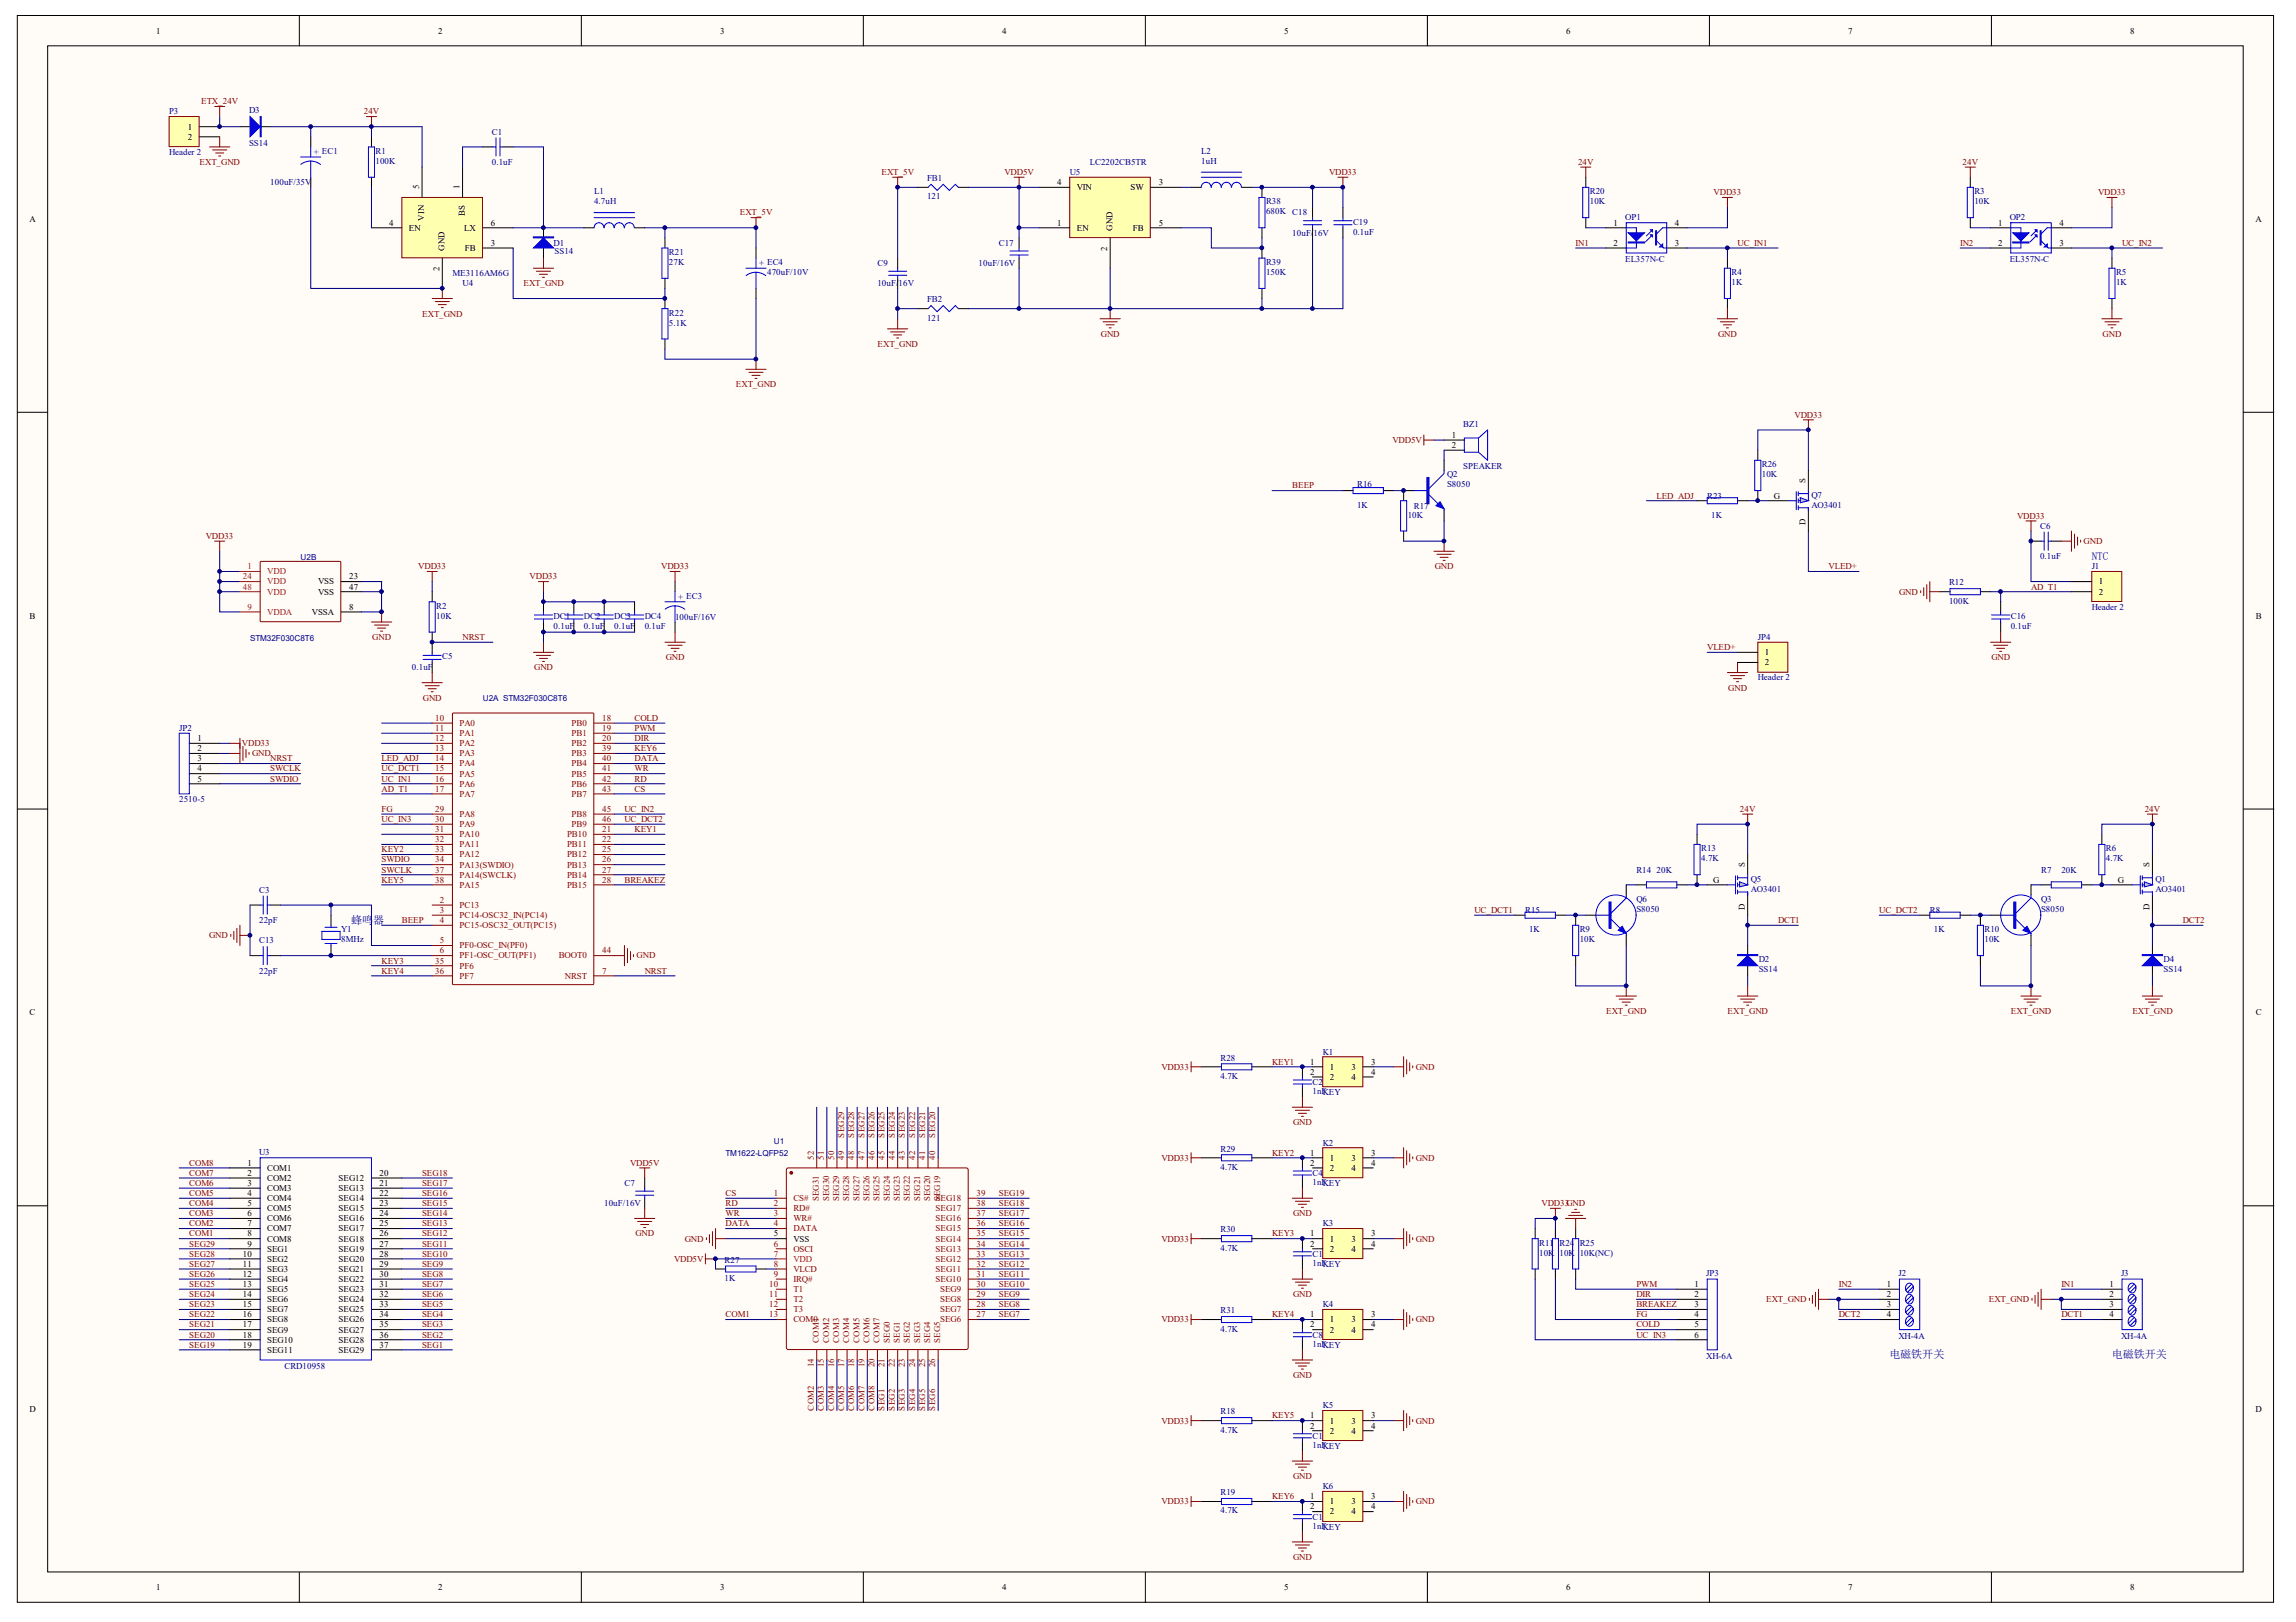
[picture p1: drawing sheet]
<svg xmlns="http://www.w3.org/2000/svg" width="297mm" height="210mm" viewBox="0 0 297 210" stroke-linecap="round" stroke-linejoin="round" font-family="sans-serif">
<defs><g id="words">
<g font-size="1.4" fill="#000080">
<text x="270.6" y="72.4">NTC</text>
<text x="45.4" y="119.5">蜂鸣器</text>
<text x="244.4" y="175.8">电磁铁开关</text>
<text x="273.2" y="175.8">电磁铁开关</text>
</g>
<g font-size="1.2">
<text x="20.2" y="4.3">1</text>
<text x="56.7" y="4.3">2</text>
<text x="93.2" y="4.3">3</text>
<text x="129.7" y="4.3">4</text>
<text x="166.1" y="4.3">5</text>
<text x="202.6" y="4.3">6</text>
<text x="239.1" y="4.3">7</text>
<text x="275.6" y="4.3">8</text>
<text x="24.3" y="16.8">1</text>
<text x="24.3" y="18.1">2</text>
<text x="136.8" y="24">4</text>
<text x="149.9" y="24">3</text>
<text x="3.8" y="28.7">A</text>
<text x="50.3" y="29.2">4</text>
<text x="52.9" y="29.8">EN</text>
<text x="60.1" y="29.8">LX</text>
<text x="63.5" y="29.2">6</text>
<text x="136.8" y="29.2">1</text>
<text x="139.3" y="29.8">EN</text>
<text x="139.3" y="24.6">VIN</text>
<text x="146.3" y="24.6">SW</text>
<text x="146.6" y="29.8">FB</text>
<text x="149.9" y="29.2">5</text>
<text x="208.8" y="29.2">1</text>
<text x="216.7" y="29.2">4</text>
<text x="258.5" y="29.2">1</text>
<text x="266.4" y="29.2">4</text>
<text x="291.8" y="28.7">A</text>
<text x="60.2" y="32.5">FB</text>
<text x="63.5" y="31.8">3</text>
<text x="208.8" y="31.8">2</text>
<text x="216.7" y="31.8">3</text>
<text x="258.5" y="31.8">2</text>
<text x="266.4" y="31.8">3</text>
<text x="187.8" y="56.7">1</text>
<text x="187.8" y="58">2</text>
<text x="229.5" y="64.5">G</text>
<text x="41.1" y="75.6">VSS</text>
<text x="41.1" y="76.9">VSS</text>
<text x="45.2" y="75">23</text>
<text x="45.2" y="76.3">47</text>
<text x="271.5" y="75.6">1</text>
<text x="271.5" y="76.9">2</text>
<text x="3.8" y="80">B</text>
<text x="40.3" y="79.6">VSSA</text>
<text x="45.2" y="78.9">8</text>
<text x="291.8" y="80">B</text>
<text x="228.3" y="84.8">1</text>
<text x="228.3" y="86.1">2</text>
<text x="25.5" y="95.9">1</text>
<text x="25.5" y="97.2">2</text>
<text x="25.5" y="98.5">3</text>
<text x="25.5" y="99.8">4</text>
<text x="25.5" y="101.1">5</text>
<text x="221.6" y="114.2">G</text>
<text x="274" y="114.2">G</text>
<text x="3.8" y="131.4">C</text>
<text x="291.8" y="131.4">C</text>
<text x="169.5" y="137.8">1</text>
<text x="177.4" y="137.8">3</text>
<text x="169.5" y="139.1">2</text>
<text x="172" y="138.4">1</text>
<text x="172" y="139.7">2</text>
<text x="174.8" y="138.4">3</text>
<text x="174.8" y="139.7">4</text>
<text x="177.4" y="139.1">4</text>
<text x="169.5" y="149.5">1</text>
<text x="177.4" y="149.5">3</text>
<text x="32" y="154.8">4</text>
<text x="32" y="152.2">2</text>
<text x="32" y="153.5">3</text>
<text x="32" y="150.9">1</text>
<text x="34.6" y="155.4">COM4</text>
<text x="34.6" y="152.8">COM2</text>
<text x="34.6" y="154.1">COM3</text>
<text x="34.6" y="151.5">COM1</text>
<text x="43.8" y="152.8">SEG12</text>
<text x="43.8" y="154.1">SEG13</text>
<text x="43.8" y="155.4">SEG14</text>
<text x="49.1" y="152.2">20</text>
<text x="49.1" y="153.5">21</text>
<text x="49.1" y="154.8">22</text>
<text x="169.5" y="150.9">2</text>
<text x="172" y="150.2">1</text>
<text x="172" y="151.5">2</text>
<text x="174.8" y="150.2">3</text>
<text x="174.8" y="151.5">4</text>
<text x="177.4" y="150.9">4</text>
<text x="32" y="160">8</text>
<text x="32" y="156.1">5</text>
<text x="32" y="157.4">6</text>
<text x="32" y="158.7">7</text>
<text x="32" y="161.3">9</text>
<text x="34.6" y="160.7">COM8</text>
<text x="34.6" y="156.7">COM5</text>
<text x="34.6" y="158.1">COM6</text>
<text x="34.6" y="159.4">COM7</text>
<text x="34.6" y="162">SEG1</text>
<text x="43.8" y="156.7">SEG15</text>
<text x="43.8" y="158.1">SEG16</text>
<text x="43.8" y="159.4">SEG17</text>
<text x="43.8" y="160.7">SEG18</text>
<text x="43.8" y="162">SEG19</text>
<text x="49.1" y="156.1">23</text>
<text x="49.1" y="157.4">24</text>
<text x="49.1" y="158.7">25</text>
<text x="49.1" y="160">26</text>
<text x="49.1" y="161.3">27</text>
<text x="100.1" y="160">5</text>
<text x="102.6" y="160.7">VSS</text>
<text x="169.5" y="160">1</text>
<text x="169.5" y="161.3">2</text>
<text x="172" y="160.7">1</text>
<text x="172" y="162">2</text>
<text x="174.8" y="160.7">3</text>
<text x="174.8" y="162">4</text>
<text x="177.4" y="160">3</text>
<text x="177.4" y="161.3">4</text>
<text x="31.4" y="162.6">10</text>
<text x="31.4" y="163.9">11</text>
<text x="31.4" y="165.2">12</text>
<text x="31.4" y="166.6">13</text>
<text x="31.4" y="167.9">14</text>
<text x="34.6" y="163.3">SEG2</text>
<text x="34.6" y="164.6">SEG3</text>
<text x="34.6" y="165.9">SEG4</text>
<text x="34.6" y="167.2">SEG5</text>
<text x="43.8" y="163.3">SEG20</text>
<text x="43.8" y="164.6">SEG21</text>
<text x="43.8" y="165.9">SEG22</text>
<text x="43.8" y="167.2">SEG23</text>
<text x="49.1" y="162.6">28</text>
<text x="49.1" y="163.9">29</text>
<text x="49.1" y="165.2">30</text>
<text x="49.1" y="166.6">31</text>
<text x="49.1" y="167.9">32</text>
<text x="219.2" y="166.6">1</text>
<text x="219.2" y="167.9">2</text>
<text x="244.1" y="166.6">1</text>
<text x="244.1" y="167.9">2</text>
<text x="272.9" y="166.6">1</text>
<text x="272.9" y="167.9">2</text>
<text x="31.4" y="169.2">15</text>
<text x="31.4" y="170.5">16</text>
<text x="31.4" y="171.8">17</text>
<text x="31.4" y="173.1">18</text>
<text x="34.6" y="168.5">SEG6</text>
<text x="34.6" y="169.8">SEG7</text>
<text x="34.6" y="171.1">SEG8</text>
<text x="34.6" y="172.4">SEG9</text>
<text x="34.6" y="173.7">SEG10</text>
<text x="43.8" y="168.5">SEG24</text>
<text x="43.8" y="169.8">SEG25</text>
<text x="43.8" y="171.1">SEG26</text>
<text x="43.8" y="172.4">SEG27</text>
<text x="43.8" y="173.7">SEG28</text>
<text x="49.1" y="169.2">33</text>
<text x="49.1" y="170.5">34</text>
<text x="49.1" y="171.8">35</text>
<text x="49.1" y="173.1">36</text>
<text x="169.5" y="170.5">1</text>
<text x="169.5" y="171.8">2</text>
<text x="172" y="171.1">1</text>
<text x="172" y="172.4">2</text>
<text x="174.8" y="171.1">3</text>
<text x="174.8" y="172.4">4</text>
<text x="177.4" y="170.5">3</text>
<text x="177.4" y="171.8">4</text>
<text x="219.2" y="169.2">3</text>
<text x="219.2" y="170.5">4</text>
<text x="219.2" y="171.8">5</text>
<text x="219.2" y="173.1">6</text>
<text x="244.1" y="169.2">3</text>
<text x="244.1" y="170.5">4</text>
<text x="272.9" y="169.2">3</text>
<text x="272.9" y="170.5">4</text>
<text x="31.4" y="174.4">19</text>
<text x="34.6" y="175.1">SEG11</text>
<text x="43.8" y="175.1">SEG29</text>
<text x="49.1" y="174.4">37</text>
<text x="3.8" y="182.7">D</text>
<text x="169.5" y="183.6">1</text>
<text x="169.5" y="184.9">2</text>
<text x="172" y="184.2">1</text>
<text x="172" y="185.5">2</text>
<text x="174.8" y="184.2">3</text>
<text x="174.8" y="185.5">4</text>
<text x="177.4" y="183.6">3</text>
<text x="177.4" y="184.9">4</text>
<text x="291.8" y="182.7">D</text>
<text x="169.5" y="194">1</text>
<text x="169.5" y="195.3">2</text>
<text x="172" y="194.7">1</text>
<text x="172" y="196">2</text>
<text x="174.8" y="194.7">3</text>
<text x="174.8" y="196">4</text>
<text x="177.4" y="194">3</text>
<text x="177.4" y="195.3">4</text>
<text x="20.2" y="205.8">1</text>
<text x="56.7" y="205.8">2</text>
<text x="93.2" y="205.8">3</text>
<text x="129.7" y="205.8">4</text>
<text x="166.1" y="205.8">5</text>
<text x="202.6" y="205.8">6</text>
<text x="239.1" y="205.8">7</text>
<text x="275.6" y="205.8">8</text>
</g>
<g font-size="1.2" fill="#000080">
<text x="21.9" y="14.8">P3</text>
<text x="32.2" y="14.7">D3</text>
<text x="63.6" y="17.4">C1</text>
<text x="21.9" y="20">Header 2</text>
<text x="32.2" y="18.9">SS14</text>
<text x="35" y="24">100uF/35V</text>
<text x="40.6" y="20">+ EC1</text>
<text x="48.6" y="19.9">R1</text>
<text x="48.6" y="21.2">100K</text>
<text x="63.6" y="21.3">0.1uF</text>
<text x="119.9" y="23.4">FB1</text>
<text x="138.4" y="22.7">U5</text>
<text x="141" y="21.3">LC2202CB5TR</text>
<text x="155.4" y="19.9">L2</text>
<text x="155.4" y="21.2">1uH</text>
<text x="76.9" y="25.1">L1</text>
<text x="76.9" y="26.4">4.7uH</text>
<text x="119.9" y="25.8">121</text>
<text x="163.8" y="26.4">R38</text>
<text x="163.8" y="27.8">680K C18</text>
<text x="175" y="29.1">C19</text>
<text x="205.7" y="25.1">R20</text>
<text x="205.7" y="26.4">10K</text>
<text x="210.3" y="28.4">OP1</text>
<text x="255.4" y="25.1">R3</text>
<text x="255.4" y="26.4">10K</text>
<text x="260" y="28.4">OP2</text>
<text x="58.5" y="35.7">ME3116AM6G</text>
<text x="71.6" y="31.8">D1</text>
<text x="71.8" y="32.9">SS14</text>
<text x="86.5" y="33">R21</text>
<text x="86.5" y="34.3">27K</text>
<text x="98.2" y="34.4">+ EC4</text>
<text x="99.2" y="35.6">470uF/10V</text>
<text x="113.5" y="34.4">C9</text>
<text x="126.6" y="34.4">10uF/16V</text>
<text x="129.2" y="31.8">C17</text>
<text x="163.8" y="34.3">R39</text>
<text x="163.8" y="35.6">150K</text>
<text x="167.2" y="30.5">10uF/16V</text>
<text x="175" y="30.4">0.1uF</text>
<text x="210.3" y="33.9">EL357N-C</text>
<text x="224" y="35.6">R4</text>
<text x="260" y="33.9">EL357N-C</text>
<text x="273.8" y="35.6">R5</text>
<text x="59.8" y="37">U4</text>
<text x="86.5" y="40.8">R22</text>
<text x="113.5" y="37">10uF/16V</text>
<text x="119.9" y="39.1">FB2</text>
<text x="119.9" y="41.5">121</text>
<text x="224" y="36.9">1K</text>
<text x="273.8" y="36.9">1K</text>
<text x="86.5" y="42.1">5.1K</text>
<text x="189.3" y="55.2">BZ1</text>
<text x="175.6" y="63.1">R16</text>
<text x="175.6" y="65.7">1K</text>
<text x="182.9" y="65.8">R17</text>
<text x="187.2" y="61.8">Q2</text>
<text x="187.2" y="63.1">S8050</text>
<text x="189.3" y="60.7">SPEAKER</text>
<text x="220.9" y="64.5">R23</text>
<text x="227.9" y="60.5">R26</text>
<text x="227.9" y="61.8">10K</text>
<text x="234.3" y="64.4">Q7</text>
<text x="234.3" y="65.7">AO3401</text>
<text x="182.1" y="67">10K</text>
<text x="221.4" y="67">1K</text>
<text x="263.9" y="68.4">C6</text>
<text x="87.7" y="77.6">+ EC3</text>
<text x="252.2" y="75.8">R12</text>
<text x="263.9" y="72.4">0.1uF</text>
<text x="270.6" y="73.7">J1</text>
<text x="56.4" y="78.8">R2</text>
<text x="56.4" y="80.1">10K</text>
<text x="71.6" y="80.1">DC1</text>
<text x="71.6" y="81.4">0.1uF</text>
<text x="75.6" y="80.1">DC2</text>
<text x="75.6" y="81.4">0.1uF</text>
<text x="79.5" y="80.1">DC3</text>
<text x="79.5" y="81.4">0.1uF</text>
<text x="83.4" y="80.1">DC4</text>
<text x="83.4" y="81.4">0.1uF</text>
<text x="87.3" y="80.2">100uF/16V</text>
<text x="227.4" y="82.8">JP4</text>
<text x="252.2" y="78.1">100K</text>
<text x="260.1" y="80.1">C16</text>
<text x="260.1" y="81.4">0.1uF</text>
<text x="270.6" y="78.9">Header 2</text>
<text x="53.3" y="86.8">0.1uF</text>
<text x="57.2" y="85.3">C5</text>
<text x="227.4" y="88.1">Header 2</text>
<text x="23.2" y="94.6">JP2</text>
<text x="23.2" y="103.8">2510-5</text>
<text x="211.7" y="112.9">R14</text>
<text x="214.3" y="112.9">20K</text>
<text x="220.1" y="110.2">R13</text>
<text x="220.1" y="111.5">4.7K</text>
<text x="264.1" y="112.9">R7</text>
<text x="266.7" y="112.9">20K</text>
<text x="272.4" y="110.2">R6</text>
<text x="272.4" y="111.5">4.7K</text>
<text x="33.5" y="115.5">C3</text>
<text x="33.5" y="119.5">22pF</text>
<text x="197.3" y="118.2">R15</text>
<text x="211.7" y="116.7">Q6</text>
<text x="211.7" y="118">S8050</text>
<text x="226.5" y="114.1">Q5</text>
<text x="226.5" y="115.4">AO3401</text>
<text x="249.7" y="118.2">R8</text>
<text x="264.1" y="116.7">Q3</text>
<text x="264.1" y="118">S8050</text>
<text x="278.9" y="114.1">Q1</text>
<text x="278.9" y="115.4">AO3401</text>
<text x="33.5" y="122.1">C13</text>
<text x="44.1" y="120.6">Y1</text>
<text x="44.1" y="121.9">8MHz</text>
<text x="197.8" y="120.6">1K</text>
<text x="204.4" y="120.6">R9</text>
<text x="204.4" y="121.9">10K</text>
<text x="227.5" y="124.4">D2</text>
<text x="227.5" y="125.7">SS14</text>
<text x="250.2" y="120.6">1K</text>
<text x="256.7" y="120.6">R10</text>
<text x="256.7" y="121.9">10K</text>
<text x="279.9" y="124.4">D4</text>
<text x="279.9" y="125.7">SS14</text>
<text x="33.5" y="126">22pF</text>
<text x="157.9" y="137.3">R28</text>
<text x="171.1" y="136.5">K1</text>
<text x="157.9" y="139.6">4.7K</text>
<text x="169.8" y="140.4">C2</text>
<text x="169.8" y="141.6">1nFKEY</text>
<text x="33.5" y="149.4">U3</text>
<text x="157.9" y="149">R29</text>
<text x="171.1" y="148.2">K2</text>
<text x="80.8" y="153.5">C7</text>
<text x="157.9" y="151.4">4.7K</text>
<text x="169.8" y="152.2">C4</text>
<text x="169.8" y="153.3">1nFKEY</text>
<text x="78.2" y="156.1">10uF/16V</text>
<text x="157.9" y="159.5">R30</text>
<text x="157.9" y="161.8">4.7K</text>
<text x="171.1" y="158.7">K3</text>
<text x="199.1" y="161.2">R11</text>
<text x="201.8" y="161.2">R24</text>
<text x="204.4" y="161.2">R25</text>
<text x="93.7" y="163.4">R27</text>
<text x="93.7" y="165.8">1K</text>
<text x="169.8" y="162.6">C1</text>
<text x="169.8" y="163.8">1nFKEY</text>
<text x="171.2" y="162.6">0</text>
<text x="199.1" y="162.5">10K</text>
<text x="201.8" y="162.5">10K</text>
<text x="204.4" y="162.5">10K(NC)</text>
<text x="220.7" y="165.1">JP3</text>
<text x="245.6" y="165.1">J2</text>
<text x="274.4" y="165.1">J3</text>
<text x="157.9" y="170">R31</text>
<text x="157.9" y="172.3">4.7K</text>
<text x="169.8" y="173.1">C8</text>
<text x="171.1" y="169.2">K4</text>
<text x="245.6" y="173.2">XH-4A</text>
<text x="274.4" y="173.2">XH-4A</text>
<text x="36.8" y="177.2">CRD10958</text>
<text x="169.8" y="174.3">1nFKEY</text>
<text x="220.7" y="175.8">XH-6A</text>
<text x="157.9" y="183">R18</text>
<text x="157.9" y="185.4">4.7K</text>
<text x="171.1" y="182.3">K5</text>
<text x="169.8" y="186.2">C1</text>
<text x="169.8" y="187.4">1nFKEY</text>
<text x="171.2" y="186.2">1</text>
<text x="157.9" y="193.5">R19</text>
<text x="157.9" y="195.9">4.7K</text>
<text x="169.8" y="196.6">C1</text>
<text x="169.8" y="197.8">1nFKEY</text>
<text x="171.1" y="192.7">K6</text>
<text x="171.2" y="196.6">2</text>
</g>
<g font-size="1.2" fill="#800000">
<text x="26" y="13.5">ETX_24V</text>
<text x="47.1" y="14.8">24V</text>
<text x="25.8" y="21.3">EXT_GND</text>
<text x="114.1" y="22.7">EXT_5V</text>
<text x="129.9" y="22.7">VDD5V</text>
<text x="171.9" y="22.7">VDD33</text>
<text x="204.2" y="21.3">24V</text>
<text x="253.9" y="21.3">24V</text>
<text x="95.7" y="27.9">EXT_5V</text>
<text x="221.7" y="25.3">VDD33</text>
<text x="271.4" y="25.3">VDD33</text>
<text x="203.8" y="31.8">IN1</text>
<text x="224.8" y="31.8">UC_IN1</text>
<text x="253.6" y="31.8">IN2</text>
<text x="274.5" y="31.8">UC_IN2</text>
<text x="54.6" y="41">EXT_GND</text>
<text x="67.7" y="37">EXT_GND</text>
<text x="113.5" y="44.9">EXT_GND</text>
<text x="142.4" y="43.6">GND</text>
<text x="222.3" y="43.6">GND</text>
<text x="272" y="43.6">GND</text>
<text x="95.2" y="50.1">EXT_GND</text>
<text x="180.1" y="57.3">VDD5V</text>
<text x="232.2" y="54.1">VDD33</text>
<text x="167.2" y="63.2">BEEP</text>
<text x="214.3" y="64.5">LED_ADJ</text>
<text x="26.6" y="69.7">VDD33</text>
<text x="261" y="67.1">VDD33</text>
<text x="269.6" y="70.4">GND</text>
<text x="54.1" y="73.7">VDD33</text>
<text x="68.5" y="75">VDD33</text>
<text x="85.5" y="73.7">VDD33</text>
<text x="185.6" y="73.7">GND</text>
<text x="236.6" y="73.7">VLED+</text>
<text x="245.7" y="76.9">GND</text>
<text x="262.8" y="76.3">AD_T1</text>
<text x="48.2" y="82.8">GND</text>
<text x="59.8" y="82.8">NRST</text>
<text x="69.1" y="86.8">GND</text>
<text x="86.1" y="85.4">GND</text>
<text x="220.9" y="84.1">VLED+</text>
<text x="223.6" y="89.4">GND</text>
<text x="257.6" y="85.4">GND</text>
<text x="54.7" y="90.7">GND</text>
<text x="82.1" y="94.6">PWM</text>
<text x="82.1" y="95.9">DIR</text>
<text x="82.1" y="93.3">COLD</text>
<text x="31.3" y="96.6">VDD33</text>
<text x="32.6" y="97.9">GND</text>
<text x="35" y="98.5">NRST</text>
<text x="35" y="99.8">SWCLK</text>
<text x="35" y="101.1">SWDIO</text>
<text x="49.4" y="99.8">UC_DCT1</text>
<text x="49.4" y="98.5">LED_ADJ</text>
<text x="49.4" y="101.1">UC_IN1</text>
<text x="82.1" y="101.1">RD</text>
<text x="82.1" y="99.8">WR</text>
<text x="82.1" y="98.5">DATA</text>
<text x="82.1" y="97.2">KEY6</text>
<text x="49.4" y="105.1">FG</text>
<text x="49.4" y="102.5">AD_T1</text>
<text x="49.4" y="106.4">UC_IN3</text>
<text x="80.8" y="106.4">UC_DCT2</text>
<text x="80.8" y="105.1">UC_IN2</text>
<text x="82.1" y="102.5">CS</text>
<text x="82.1" y="107.7">KEY1</text>
<text x="225.1" y="105.1">24V</text>
<text x="277.5" y="105.1">24V</text>
<text x="49.4" y="112.9">SWCLK</text>
<text x="49.4" y="111.6">SWDIO</text>
<text x="49.4" y="110.3">KEY2</text>
<text x="49.4" y="114.2">KEY5</text>
<text x="52" y="119.5">BEEP</text>
<text x="80.8" y="114.2">BREAKEZ</text>
<text x="190.8" y="118.2">UC_DCT1</text>
<text x="230" y="119.5">DCT1</text>
<text x="243.1" y="118.2">UC_DCT2</text>
<text x="282.4" y="119.5">DCT2</text>
<text x="27.1" y="121.4">GND</text>
<text x="49.4" y="124.7">KEY3</text>
<text x="82.4" y="124">GND</text>
<text x="49.4" y="126">KEY4</text>
<text x="83.4" y="126">NRST</text>
<text x="207.8" y="131.2">EXT_GND</text>
<text x="223.5" y="131.2">EXT_GND</text>
<text x="260.2" y="131.2">EXT_GND</text>
<text x="275.9" y="131.2">EXT_GND</text>
<text x="164.6" y="137.8">KEY1</text>
<text x="150.2" y="138.4">VDD33</text>
<text x="183.2" y="138.4">GND</text>
<text x="164.6" y="149.5">KEY2</text>
<text x="167.3" y="145.6">GND</text>
<text x="24.5" y="154.8">COM5</text>
<text x="24.5" y="153.5">COM6</text>
<text x="24.5" y="152.2">COM7</text>
<text x="24.5" y="150.9">COM8</text>
<text x="54.6" y="154.8">SEG16</text>
<text x="54.6" y="153.5">SEG17</text>
<text x="54.6" y="152.2">SEG18</text>
<text x="81.5" y="150.9">VDD5V</text>
<text x="93.9" y="154.8">CS</text>
<text x="129.2" y="154.8">SEG19</text>
<text x="150.2" y="150.2">VDD33</text>
<text x="183.2" y="150.2">GND</text>
<text x="24.5" y="161.3">SEG29</text>
<text x="24.5" y="158.7">COM2</text>
<text x="24.5" y="157.4">COM3</text>
<text x="24.5" y="156.1">COM4</text>
<text x="24.5" y="160">COM1</text>
<text x="54.6" y="161.3">SEG11</text>
<text x="54.6" y="160">SEG12</text>
<text x="54.6" y="158.7">SEG13</text>
<text x="54.6" y="157.4">SEG14</text>
<text x="54.6" y="156.1">SEG15</text>
<text x="82.2" y="160">GND</text>
<text x="88.6" y="160.7">GND</text>
<text x="93.9" y="156.1">RD</text>
<text x="93.9" y="157.4">WR</text>
<text x="93.9" y="158.7">DATA</text>
<text x="129.2" y="161.3">SEG14</text>
<text x="129.2" y="160">SEG15</text>
<text x="129.2" y="158.7">SEG16</text>
<text x="129.2" y="157.4">SEG17</text>
<text x="129.2" y="156.1">SEG18</text>
<text x="150.2" y="160.7">VDD33</text>
<text x="164.6" y="160">KEY3</text>
<text x="167.3" y="157.4">GND</text>
<text x="183.2" y="160.7">GND</text>
<text x="199.4" y="156.1">VDD33GND</text>
<text x="24.5" y="167.9">SEG24</text>
<text x="24.5" y="166.6">SEG25</text>
<text x="24.5" y="165.2">SEG26</text>
<text x="24.5" y="163.9">SEG27</text>
<text x="24.5" y="162.6">SEG28</text>
<text x="54.6" y="167.9">SEG6</text>
<text x="54.6" y="166.6">SEG7</text>
<text x="54.6" y="165.2">SEG8</text>
<text x="54.6" y="163.9">SEG9</text>
<text x="54.6" y="162.6">SEG10</text>
<text x="87.2" y="163.3">VDD5V</text>
<text x="129.2" y="167.9">SEG9</text>
<text x="129.2" y="166.6">SEG10</text>
<text x="129.2" y="165.2">SEG11</text>
<text x="129.2" y="163.9">SEG12</text>
<text x="129.2" y="162.6">SEG13</text>
<text x="167.3" y="167.9">GND</text>
<text x="211.7" y="166.6">PWM</text>
<text x="211.7" y="167.9">DIR</text>
<text x="237.9" y="166.6">IN2</text>
<text x="266.7" y="166.6">IN1</text>
<text x="24.5" y="173.1">SEG20</text>
<text x="24.5" y="171.8">SEG21</text>
<text x="24.5" y="170.5">SEG22</text>
<text x="24.5" y="169.2">SEG23</text>
<text x="54.6" y="173.1">SEG2</text>
<text x="54.6" y="171.8">SEG3</text>
<text x="54.6" y="170.5">SEG4</text>
<text x="54.6" y="169.2">SEG5</text>
<text x="93.9" y="170.5">COM1</text>
<text x="129.2" y="170.5">SEG7</text>
<text x="129.2" y="169.2">SEG8</text>
<text x="150.2" y="171.1">VDD33</text>
<text x="164.6" y="170.5">KEY4</text>
<text x="183.2" y="171.1">GND</text>
<text x="211.7" y="170.5">FG</text>
<text x="211.7" y="169.2">BREAKEZ</text>
<text x="211.7" y="171.8">COLD</text>
<text x="211.7" y="173.1">UC_IN3</text>
<text x="228.5" y="168.5">EXT_GND</text>
<text x="237.9" y="170.5">DCT2</text>
<text x="257.3" y="168.5">EXT_GND</text>
<text x="266.7" y="170.5">DCT1</text>
<text x="24.5" y="174.4">SEG19</text>
<text x="54.6" y="174.4">SEG1</text>
<text x="167.3" y="178.3">GND</text>
<text x="150.2" y="184.2">VDD33</text>
<text x="164.6" y="183.6">KEY5</text>
<text x="183.2" y="184.2">GND</text>
<text x="167.3" y="191.4">GND</text>
<text x="150.2" y="194.7">VDD33</text>
<text x="164.6" y="194">KEY6</text>
<text x="183.2" y="194.7">GND</text>
<text x="167.3" y="201.9">GND</text>
</g>
<g font-size="1.2" fill="#f00">
<text x="31.4" y="75">24</text>
<text x="31.4" y="76.3">48</text>
<text x="32" y="73.7">1</text>
<text x="34.6" y="74.3">VDD</text>
<text x="34.6" y="75.6">VDD</text>
<text x="34.6" y="76.9">VDD</text>
<text x="32" y="78.9">9</text>
<text x="34.6" y="79.6">VDDA</text>
<text x="100.1" y="162.6">7</text>
<text x="102.6" y="163.3">VDD</text>
</g>
<g font-size="1.2" fill="#800">
<text x="56.3" y="93.3">10</text>
<text x="56.3" y="94.6">11</text>
<text x="56.3" y="95.9">12</text>
<text x="59.4" y="94">PA0</text>
<text x="59.4" y="95.3">PA1</text>
<text x="74" y="94">PB0</text>
<text x="74" y="95.3">PB1</text>
<text x="77.9" y="93.3">18</text>
<text x="77.9" y="94.6">19</text>
<text x="77.9" y="95.9">20</text>
<text x="56.3" y="97.2">13</text>
<text x="56.3" y="98.5">14</text>
<text x="56.3" y="99.8">15</text>
<text x="56.3" y="101.1">16</text>
<text x="59.4" y="96.6">PA2</text>
<text x="59.4" y="97.9">PA3</text>
<text x="59.4" y="99.2">PA4</text>
<text x="59.4" y="100.5">PA5</text>
<text x="59.4" y="101.8">PA6</text>
<text x="74" y="96.6">PB2</text>
<text x="74" y="97.9">PB3</text>
<text x="74" y="99.2">PB4</text>
<text x="74" y="100.5">PB5</text>
<text x="74" y="101.8">PB6</text>
<text x="77.9" y="97.2">39</text>
<text x="77.9" y="98.5">40</text>
<text x="77.9" y="99.8">41</text>
<text x="77.9" y="101.1">42</text>
<text x="56.3" y="102.5">17</text>
<text x="56.3" y="105.1">29</text>
<text x="56.3" y="106.4">30</text>
<text x="56.3" y="107.7">31</text>
<text x="59.4" y="103.1">PA7</text>
<text x="59.4" y="105.7">PA8</text>
<text x="59.4" y="107">PA9</text>
<text x="74" y="103.1">PB7</text>
<text x="74" y="105.7">PB8</text>
<text x="74" y="107">PB9</text>
<text x="77.9" y="102.5">43</text>
<text x="77.9" y="105.1">45</text>
<text x="77.9" y="106.4">46</text>
<text x="77.9" y="107.7">21</text>
<text x="56.3" y="109">32</text>
<text x="56.3" y="110.3">33</text>
<text x="56.3" y="111.6">34</text>
<text x="56.3" y="112.9">37</text>
<text x="59.4" y="108.3">PA10</text>
<text x="59.4" y="109.6">PA11</text>
<text x="59.4" y="111">PA12</text>
<text x="59.4" y="112.3">PA13(SWDIO)</text>
<text x="59.4" y="113.6">PA14(SWCLK)</text>
<text x="73.4" y="108.3">PB10</text>
<text x="73.4" y="109.6">PB11</text>
<text x="73.4" y="111">PB12</text>
<text x="73.4" y="112.3">PB13</text>
<text x="73.4" y="113.6">PB14</text>
<text x="77.9" y="109">22</text>
<text x="77.9" y="110.3">25</text>
<text x="77.9" y="111.6">26</text>
<text x="77.9" y="112.9">27</text>
<text x="56.3" y="114.2">38</text>
<text x="56.9" y="116.8">2</text>
<text x="56.9" y="118.2">3</text>
<text x="56.9" y="119.5">4</text>
<text x="59.4" y="114.9">PA15</text>
<text x="59.4" y="117.5">PC13</text>
<text x="59.4" y="118.8">PC14-OSC32_IN(PC14)</text>
<text x="73.4" y="114.9">PB15</text>
<text x="77.9" y="114.2">28</text>
<text x="56.3" y="124.7">35</text>
<text x="56.9" y="122.1">5</text>
<text x="56.9" y="123.4">6</text>
<text x="59.4" y="120.1">PC15-OSC32_OUT(PC15)</text>
<text x="59.4" y="122.7">PF0-OSC_IN(PF0)</text>
<text x="59.4" y="124">PF1-OSC_OUT(PF1)</text>
<text x="59.4" y="125.3">PF6</text>
<text x="72.3" y="124">BOOT0</text>
<text x="77.9" y="123.4">44</text>
<text x="56.3" y="126">36</text>
<text x="59.4" y="126.7">PF7</text>
<text x="73.1" y="126.7">NRST</text>
<text x="77.9" y="126">7</text>
<text x="100.1" y="154.8">1</text>
<text x="102.6" y="155.4">CS#</text>
<text x="121" y="155.4">SEG18</text>
<text x="126.3" y="154.8">39</text>
<text x="100.1" y="156.1">2</text>
<text x="100.1" y="157.4">3</text>
<text x="100.1" y="158.7">4</text>
<text x="100.1" y="161.3">6</text>
<text x="102.6" y="156.7">RD#</text>
<text x="102.6" y="158.1">WR#</text>
<text x="102.6" y="159.4">DATA</text>
<text x="102.6" y="162">OSCI</text>
<text x="121" y="162">SEG13</text>
<text x="121" y="160.7">SEG14</text>
<text x="121" y="159.4">SEG15</text>
<text x="121" y="158.1">SEG16</text>
<text x="121" y="156.7">SEG17</text>
<text x="126.3" y="161.3">34</text>
<text x="126.3" y="160">35</text>
<text x="126.3" y="158.7">36</text>
<text x="126.3" y="157.4">37</text>
<text x="126.3" y="156.1">38</text>
<text x="99.5" y="166.6">10</text>
<text x="99.5" y="167.9">11</text>
<text x="100.1" y="163.9">8</text>
<text x="100.1" y="165.2">9</text>
<text x="102.6" y="164.6">VLCD</text>
<text x="102.6" y="165.9">IRQ#</text>
<text x="102.6" y="167.2">T1</text>
<text x="121" y="165.9">SEG10</text>
<text x="121" y="164.6">SEG11</text>
<text x="121" y="163.3">SEG12</text>
<text x="121.6" y="167.2">SEG9</text>
<text x="126.3" y="167.9">29</text>
<text x="126.3" y="166.6">30</text>
<text x="126.3" y="165.2">31</text>
<text x="126.3" y="163.9">32</text>
<text x="126.3" y="162.6">33</text>
<text x="99.5" y="169.2">12</text>
<text x="99.5" y="170.5">13</text>
<text x="102.6" y="168.5">T2</text>
<text x="102.6" y="169.8">T3</text>
<text x="102.6" y="171.1">COM0</text>
<text x="121.6" y="171.1">SEG6</text>
<text x="121.6" y="169.8">SEG7</text>
<text x="121.6" y="168.5">SEG8</text>
<text x="126.3" y="170.5">27</text>
<text x="126.3" y="169.2">28</text>
</g>
<g font-size="1.1">
<text x="54.2" y="24.5" transform="rotate(-90 54.2 24.5)">5</text>
<text x="54.9" y="28.5" transform="rotate(-90 54.9 28.5)">VIN</text>
<text x="59.5" y="24.5" transform="rotate(-90 59.5 24.5)">1</text>
<text x="60.1" y="27.9" transform="rotate(-90 60.1 27.9)">BS</text>
<text x="143.9" y="29.9" transform="rotate(-90 143.9 29.9)">GND</text>
<text x="56.8" y="35" transform="rotate(-90 56.8 35)">2</text>
<text x="57.5" y="32.5" transform="rotate(-90 57.5 32.5)">GND</text>
<text x="143.3" y="32.4" transform="rotate(-90 143.3 32.4)">2</text>
<text x="233.6" y="62.4" transform="rotate(-90 233.6 62.4)">S</text>
<text x="233.6" y="68" transform="rotate(-90 233.6 68)">D</text>
<text x="225.7" y="112.2" transform="rotate(-90 225.7 112.2)">S</text>
<text x="278.1" y="112.2" transform="rotate(-90 278.1 112.2)">S</text>
<text x="225.7" y="117.7" transform="rotate(-90 225.7 117.7)">D</text>
<text x="278.1" y="117.7" transform="rotate(-90 278.1 117.7)">D</text>
</g>
<g font-size="1.1" fill="#000080">
<text x="38.9" y="72.4">U2B</text>
<text x="32.3" y="82.9">STM32F030C8T6</text>
<text x="62.5" y="90.7">U2A STM32F030C8T6</text>
<text x="93.9" y="149.6">TM1622-LQFP52</text>
<text x="100.1" y="148.1">U1</text>
</g>
<g font-size="1.1" fill="#800000">
<text x="109.2" y="147.2" transform="rotate(-90 109.2 147.2)">SEG29</text>
<text x="110.5" y="147.2" transform="rotate(-90 110.5 147.2)">SEG28</text>
<text x="111.8" y="147.2" transform="rotate(-90 111.8 147.2)">SEG27</text>
<text x="113.1" y="147.2" transform="rotate(-90 113.1 147.2)">SEG26</text>
<text x="114.5" y="147.2" transform="rotate(-90 114.5 147.2)">SEG25</text>
<text x="115.8" y="147.2" transform="rotate(-90 115.8 147.2)">SEG24</text>
<text x="117.1" y="147.2" transform="rotate(-90 117.1 147.2)">SEG23</text>
<text x="118.4" y="147.2" transform="rotate(-90 118.4 147.2)">SEG22</text>
<text x="119.7" y="147.2" transform="rotate(-90 119.7 147.2)">SEG21</text>
<text x="121" y="147.2" transform="rotate(-90 121 147.2)">SEG20</text>
<text x="105.3" y="182.5" transform="rotate(-90 105.3 182.5)">COM2</text>
<text x="106.6" y="182.5" transform="rotate(-90 106.6 182.5)">COM3</text>
<text x="107.9" y="182.5" transform="rotate(-90 107.9 182.5)">COM4</text>
<text x="109.2" y="182.5" transform="rotate(-90 109.2 182.5)">COM5</text>
<text x="110.5" y="182.5" transform="rotate(-90 110.5 182.5)">COM6</text>
<text x="111.8" y="182.5" transform="rotate(-90 111.8 182.5)">COM7</text>
<text x="113.1" y="182.5" transform="rotate(-90 113.1 182.5)">COM8</text>
<text x="114.5" y="182.5" transform="rotate(-90 114.5 182.5)">SEG1</text>
<text x="115.8" y="182.5" transform="rotate(-90 115.8 182.5)">SEG2</text>
<text x="117.1" y="182.5" transform="rotate(-90 117.1 182.5)">SEG3</text>
<text x="118.4" y="182.5" transform="rotate(-90 118.4 182.5)">SEG4</text>
<text x="119.7" y="182.5" transform="rotate(-90 119.7 182.5)">SEG5</text>
<text x="121" y="182.5" transform="rotate(-90 121 182.5)">SEG6</text>
</g>
<g font-size="1.1" fill="#800">
<text x="105.3" y="150.1" transform="rotate(-90 105.3 150.1)">52</text>
<text x="105.9" y="155.5" transform="rotate(-90 105.9 155.5)">SEG31</text>
<text x="106.6" y="150.1" transform="rotate(-90 106.6 150.1)">51</text>
<text x="107.3" y="155.5" transform="rotate(-90 107.3 155.5)">SEG30</text>
<text x="107.9" y="150.1" transform="rotate(-90 107.9 150.1)">50</text>
<text x="108.6" y="155.5" transform="rotate(-90 108.6 155.5)">SEG29</text>
<text x="109.2" y="150.1" transform="rotate(-90 109.2 150.1)">49</text>
<text x="109.9" y="155.5" transform="rotate(-90 109.9 155.5)">SEG28</text>
<text x="110.5" y="150.1" transform="rotate(-90 110.5 150.1)">48</text>
<text x="111.2" y="155.5" transform="rotate(-90 111.2 155.5)">SEG27</text>
<text x="111.8" y="150.1" transform="rotate(-90 111.8 150.1)">47</text>
<text x="112.5" y="155.5" transform="rotate(-90 112.5 155.5)">SEG26</text>
<text x="113.1" y="150.1" transform="rotate(-90 113.1 150.1)">46</text>
<text x="113.8" y="155.5" transform="rotate(-90 113.8 155.5)">SEG25</text>
<text x="114.5" y="150.1" transform="rotate(-90 114.5 150.1)">45</text>
<text x="115.1" y="155.5" transform="rotate(-90 115.1 155.5)">SEG24</text>
<text x="115.8" y="150.1" transform="rotate(-90 115.8 150.1)">44</text>
<text x="116.4" y="155.5" transform="rotate(-90 116.4 155.5)">SEG23</text>
<text x="117.1" y="150.1" transform="rotate(-90 117.1 150.1)">43</text>
<text x="117.7" y="155.5" transform="rotate(-90 117.7 155.5)">SEG22</text>
<text x="118.4" y="150.1" transform="rotate(-90 118.4 150.1)">42</text>
<text x="119" y="155.5" transform="rotate(-90 119 155.5)">SEG21</text>
<text x="119.7" y="150.1" transform="rotate(-90 119.7 150.1)">41</text>
<text x="120.3" y="155.5" transform="rotate(-90 120.3 155.5)">SEG20</text>
<text x="121" y="150.1" transform="rotate(-90 121 150.1)">40</text>
<text x="121.7" y="155.5" transform="rotate(-90 121.7 155.5)">SEG19</text>
<text x="105.9" y="173.8" transform="rotate(-90 105.9 173.8)">COM1</text>
<text x="107.3" y="173.8" transform="rotate(-90 107.3 173.8)">COM2</text>
<text x="108.6" y="173.8" transform="rotate(-90 108.6 173.8)">COM3</text>
<text x="109.9" y="173.8" transform="rotate(-90 109.9 173.8)">COM4</text>
<text x="111.2" y="173.8" transform="rotate(-90 111.2 173.8)">COM5</text>
<text x="112.5" y="173.8" transform="rotate(-90 112.5 173.8)">COM6</text>
<text x="113.8" y="173.8" transform="rotate(-90 113.8 173.8)">COM7</text>
<text x="115.1" y="173.8" transform="rotate(-90 115.1 173.8)">SEG0</text>
<text x="116.4" y="173.8" transform="rotate(-90 116.4 173.8)">SEG1</text>
<text x="117.7" y="173.8" transform="rotate(-90 117.7 173.8)">SEG2</text>
<text x="119" y="173.8" transform="rotate(-90 119 173.8)">SEG3</text>
<text x="120.3" y="173.8" transform="rotate(-90 120.3 173.8)">SEG4</text>
<text x="121.7" y="173.8" transform="rotate(-90 121.7 173.8)">SEG5</text>
<text x="105.3" y="176.9" transform="rotate(-90 105.3 176.9)">14</text>
<text x="106.6" y="176.9" transform="rotate(-90 106.6 176.9)">15</text>
<text x="107.9" y="176.9" transform="rotate(-90 107.9 176.9)">16</text>
<text x="109.2" y="176.9" transform="rotate(-90 109.2 176.9)">17</text>
<text x="110.5" y="176.9" transform="rotate(-90 110.5 176.9)">18</text>
<text x="111.8" y="176.9" transform="rotate(-90 111.8 176.9)">19</text>
<text x="113.1" y="176.9" transform="rotate(-90 113.1 176.9)">20</text>
<text x="114.5" y="176.9" transform="rotate(-90 114.5 176.9)">21</text>
<text x="115.8" y="176.9" transform="rotate(-90 115.8 176.9)">22</text>
<text x="117.1" y="176.9" transform="rotate(-90 117.1 176.9)">23</text>
<text x="118.4" y="176.9" transform="rotate(-90 118.4 176.9)">24</text>
<text x="119.7" y="176.9" transform="rotate(-90 119.7 176.9)">25</text>
<text x="121" y="176.9" transform="rotate(-90 121 176.9)">26</text>
</g>
</g></defs>
<g fill="#fffcf8" stroke="#000" stroke-width=".13">
<path d="M2.2 2h291.9v205.4h-291.9z"/>
<path d="M6.2 5.9h284v197.5h-284z"/>
</g>
<g fill="none" stroke="#000" stroke-width=".13">
<path d="M31 16.4h1.3M33.7 16.4h1.3M38.7 2v3.9M75.2 2v3.9M111.7 2v3.9M148.2 2v3.9M184.7 2v3.9M221.2 2v3.9M257.6 2v3.9M2.2 53.4h4M186.8 56.9h2.6M186.8 58.3h2.6"/>
<path d="M186.8 59.6v1.3M290.2 53.4h4M44.1 75.3h2.6M44.1 76.6h2.6M44.1 79.2h2.6M55.9 76.6v1.3M70.3 77.9v1.3M74.2 77.9v1.3M78.2 77.9v1.3M82.1 77.9v1.3M87.3 75.3v1.3M173.7 63.5h1.3"/>
<path d="M179 63.5h1.3M181.6 68.7v1.3M182.9 63.5h-1.3v1.3M186.8 66.1v1.3M24.5 96.2h3.9M24.5 97.5h3.9M24.5 98.8h3.9M55.9 81.8v2.6M55.9 85.7v1.3M70.3 80.5v1.3M74.2 80.5v1.3M78.2 80.5v1.3"/>
<path d="M82.1 80.5v1.3M87.3 80.5v1.3M2.2 104.7h4M24.5 100.1h3.9M24.5 101.4h3.9M32.3 117.1h1.4M35 117.1h1.3M42.8 118.4v1.3M290.2 104.7h4M32.3 123.7h1.4M35 123.7h1.3M42.8 122.4v1.3"/>
<path d="M2.2 156h4M290.2 156h4M38.7 203.5v3.9M75.2 203.5v3.9M111.7 203.5v3.9M148.2 203.5v3.9M184.7 203.5v3.9M221.2 203.5v3.9M257.6 203.5v3.9"/>
</g>
<g fill="none" stroke="#00f" stroke-width=".13">
<path d="M191.3 56.7l1.2-1.1v4l-1.2-1.1M191.3 56.7v1.8M191.3 56.7h-1.9v1.8h1.9M55.5 77.9h.8v3.9h-.8zM69.1 79.6h2.4M70.3 79.2v.4M73.1 79.6h2.3M74.2 79.2v.4M77 79.6h2.3M78.2 79.2v.4M80.9 79.6h2.4M82.1 79.2v.4"/>
<path d="M86 77.9h2.6M87.3 78.4a2.08 2.08 0 0 1 1.3 .5M87.3 78.4a2.08 2.08 0 0 0-1.3 .4M87.3 76.6v1.3M87.3 78.4v2.1M175 63.1h4v.8h-4zM181.2 64.8h.8v3.9h-.8zM182.9 63.5h2M184.9 64l1.1 1.2M186.8 60.9v.4l-1.9 1.9M186.8 65.8v.3M23.2 94.9h1.3v7.8h-1.3z"/>
<path d="M54.7 85.3h2.4M54.7 84.8h2.4M55.9 84.4v.4M55.9 85.3v.4M69.1 80.1h2.4M70.3 80.1v.4M73.1 80.1h2.3M74.2 80.1v.4M77 80.1h2.3M78.2 80.1v.4M80.9 80.1h2.4M82.1 80.1v.4"/>
<path d="M33.7 117.1h.4M34.1 115.9v2.4M34.6 117.1h.4M34.6 115.9v2.4M42.8 119.7v.3M33.7 123.7h.4M34.1 122.5v2.3M34.6 122.5v2.3M34.6 123.7h.4M41.6 120.5h2.4v1.1h-2.4zM42 120h1.6M42 122.1h1.6"/>
<path d="M42.8 122.1v.3"/>
</g>
<g fill="none" stroke="#800000" stroke-width=".13">
<path d="M184.2 56.3v1.3M184.2 56.9h1.3M27.8 70h1.3M28.4 70v1.3M49.4 79.2v1.3M55.3 74h1.3M55.9 74v1.3M69.7 75.3h1.3M70.3 75.3v1.3M86.7 74h1.3M87.3 74v1.3M185.5 71.3h2.6"/>
<path d="M185.9 71.7h1.8M186.3 72.1h1.1M186.7 72.5h.3M186.8 70v1.3M29.7 96.2h1.3M29.7 97.5h1.3M31 95.5v3.3M31.4 96.6v1.8M31.8 97v1M32.2 97.4v.2M48.1 80.5h2.6M48.5 80.9h1.8"/>
<path d="M48.8 81.3h1.1M49.2 81.7h.3M54.6 88.3h2.6M55 88.7h1.8M55.4 89.1h1M55.8 89.5h.2M55.9 87v1.3M69 84.4h2.6M69.4 84.8h1.8M69.8 85.2h1M70.2 85.6h.2M70.3 83.1v1.3"/>
<path d="M86 83.1h2.6M86.4 83.5h1.8M86.8 83.9h1.1M87.2 84.3h.3M87.3 81.8v1.3M31 119.7v2.7M29.9 120.9v.3M30.3 120.5v1.1M30.6 120.1v1.9M31 121.1h1.3M79.5 123.7h1.3M80.8 122.4v2.6"/>
<path d="M81.2 122.8v1.8M81.6 123.1v1.1M82 123.5v.3"/>
</g>
<g fill="none" stroke="#000080" stroke-width=".13">
<path d="M185.5 56.9h1.3M186.8 58.3v1.3M28.4 71.3v7.9h2.6M28.4 76.6h2.6M28.4 75.3h2.6M28.4 74h2.6M46.7 75.3h2.7v3.9h-2.7M46.7 76.6h2.7M55.9 75.3v1.3M70.3 76.6v1.3h11.8M164.6 63.5h9.1M180.3 63.5h1.3"/>
<path d="M186.8 67.4v2.6h-5.2M28.4 97.5h1.3M28.4 96.2h1.3M28.4 98.8h10.5M49.4 97.5h6.5M49.4 96.2h6.5M49.4 98.8h6.5M49.4 93.6h6.5M49.4 94.9h6.5M55.9 83.1h7.9M79.5 97.5h6.5M79.5 96.2h6.5"/>
<path d="M79.5 93.6h6.5M79.5 94.9h6.5M82.1 81.8h-11.8v1.3M28.4 100.1h10.5M28.4 101.4h10.5M32.3 117.1v6.6M36.3 117.1h11.8v5.3h7.8M42.8 117.1v1.3M49.4 100.1h6.5M49.4 101.4h6.5M49.4 111.9h6.5M49.4 113.2h6.5"/>
<path d="M49.4 102.7h6.5M49.4 105.4h6.5M49.4 106.7h6.5M49.4 109.3h6.5M49.4 108h6.5M49.4 110.6h6.5M79.5 106.7h6.5M79.5 108h6.5M36.3 123.7h19.6M48.1 125h7.8M79.5 126.3h7.8"/>
</g>
<g fill="none" stroke="#800" stroke-width=".13">
<path d="M33.7 72.7h10.4v7.7h-10.4zM55.9 93.6h2.6M55.9 94.9h2.6M55.9 96.2h2.6M55.9 97.5h2.6M55.9 98.8h2.6M58.6 92.3h18.2v35.1h-18.2zM76.9 93.6h2.6M76.9 94.9h2.6M76.9 96.2h2.6M76.9 97.5h2.6M76.9 98.8h2.6"/>
<path d="M55.9 100.1h2.6M55.9 101.4h2.6M55.9 102.7h2.6M55.9 105.4h2.6M55.9 106.7h2.6M55.9 108h2.6M55.9 109.3h2.6M55.9 110.6h2.6M55.9 111.9h2.6M55.9 113.2h2.6M55.9 114.5h2.6M55.9 117.1h2.6"/>
<path d="M55.9 118.4h2.6M55.9 119.7h2.6M76.9 100.1h2.6M76.9 101.4h2.6M76.9 102.7h2.6M76.9 105.4h2.6M76.9 106.7h2.6M76.9 108h2.6M76.9 109.3h2.6M76.9 110.6h2.6M76.9 111.9h2.6M76.9 113.2h2.6"/>
<path d="M76.9 114.5h2.6M55.9 123.7h2.6M55.9 126.3h2.6M55.9 122.4h2.6M55.9 125h2.6M76.9 123.7h2.6M76.9 126.3h2.6"/>
</g>
<path d="M31 74h2.7M31 75.3h2.7M31 76.6h2.7M31 79.2h2.7" fill="none" stroke="#f00" stroke-width=".13"/>
<g fill="#00f" stroke="#00f" stroke-width=".13">
<path d="M185.8 65.5l.5-.6 .5 .9z"/>
<path d="M32.3 15.1l1.4 1.3-1.4 1.3z"/>
<path d="M184.6 61.8h.3v3.4h-.3z" fill-rule="evenodd"/>
<path d="M33.7 15.1h.1v2.6h-.1z" fill-rule="evenodd"/>
</g>
<path d="M52 25.6h10.4v7.8h-10.4z" fill="#ffffb0" stroke="#800000" stroke-width=".13"/>
<g fill="none" stroke="#000" stroke-width=".13">
<path d="M40.2 17.7v1.3M48.1 17.7v1.3M62.5 19h1.3M65.1 19h1.3M40.2 22.9v1.3M48.1 29.5h3.9M48.1 22.9v1.3M54.6 21.6v4M57.2 33.4v3.9M59.8 21.6v4M62.5 29.5h3.9M62.5 32.1h3.9"/>
<path d="M70.3 29.5v1.3M70.3 32.1v1.3M75.6 29.5h1.3M82.1 29.5h1.3M86 30.8v1.3M86 36v1.3M86 38.6v1.3M97.8 32.1v1.3M97.8 37.3v1.3M86 43.9v1.3"/>
</g>
<g fill="none" stroke="#00f" stroke-width=".13">
<path d="M40.2 19v1.3M47.7 19h.8v3.9h-.8zM63.8 19h.4M64.2 17.8v2.4M64.7 19h.4M64.7 17.8v2.4M38.9 20.3h2.6M40.2 20.8a2.08 2.08 0 0 1 1.3 .5M40.2 20.8a2.08 2.08 0 0 0-1.3 .5M40.2 20.8v2.1M76.9 28.2h5.2M76.9 27.5h5.2"/>
<path d="M78.1 29.5a.63 .63 0 0 0-.6-.7 .63 .63 0 0 0-.6 .7M79.4 29.5a.63 .63 0 0 0-.6-.7 .63 .63 0 0 0-.6 .7M80.7 29.5a.63 .63 0 0 0-.6-.7 .63 .63 0 0 0-.6 .7M82.1 29.5a.63 .63 0 0 0-.7-.7 .63 .63 0 0 0-.6 .7M85.6 32.1h.8v3.9h-.8zM85.6 39.9h.8v4h-.8zM96.5 34.7h2.6M97.8 35.2a2.08 2.08 0 0 1 1.3 .5M97.8 35.2a2.08 2.08 0 0 0-1.3 .5M97.8 33.4v1.3M97.8 35.2v2.1"/>
</g>
<path d="M48.1 16.4v1.3M62.5 19h-2.7v2.6M66.4 19h3.9v10.5M40.2 24.2v13.1h17M48.1 24.2v5.3M66.4 32.1v6.5h19.6v-1.3M66.4 29.5h9.2M83.4 29.5h2.6v1.3M86 29.5h11.8v2.6M97.8 38.6v7.9h-11.8v-1.3" fill="none" stroke="#000080" stroke-width=".13"/>
<g fill="#00f" stroke="#00f" stroke-width=".13">
<path d="M69 32.1l1.3-1.3 1.3 1.3z"/>
<path d="M69 30.7h2.6v.1h-2.6z" fill-rule="evenodd"/>
</g>
<path d="M27.8 13.8h1.3M28.4 13.8v1.3" fill="none" stroke="#800000" stroke-width=".13"/>
<path d="M21.9 15.1h3.9v3.9h-3.9z" fill="#ffffb0" stroke="#800000" stroke-width=".13"/>
<g fill="none" stroke="#000" stroke-width=".13">
<path d="M25.8 16.4h2.6M25.8 17.7h2.6M116.1 33.4v1.3M116.1 36v1.3M118.8 24.2h1.3M118.8 39.9h1.3M124 24.2h1.3M124 39.9h1.3M131.8 30.8v1.3M131.8 33.4v1.3M154.1 24.2h1.3M160.6 24.2h1.4"/>
<path d="M169.8 26.9v1.3M169.8 29.5v1.3M173.7 26.9v1.3M173.7 29.5v1.3"/>
</g>
<path d="M116.1 37.3v2.6h2.7M116.1 39.9v1.4M79.5 105.4h6.5" fill="none" stroke="#000080" stroke-width=".13"/>
<g fill="none" stroke="#00f" stroke-width=".13">
<path d="M115 35.6h2.3M115 35.1h2.3M116.1 34.7v.4M116.1 35.6v.4M120.1 24.2l.4-.3 .7 .7 .8-.7 .8 .7 .8-.7 .4 .3M120.1 39.9l.4-.3 .7 .7 .8-.7 .8 .7 .8-.7 .4 .3M130.7 33h2.3M130.7 32.5h2.3M131.8 32.1v.4M131.8 33v.4M155.4 22.9h5.2M155.4 22.3h5.2"/>
<path d="M156.7 24.2a.63 .63 0 0 0-.7-.6 .63 .63 0 0 0-.6 .6M158 24.2a.63 .63 0 0 0-.6-.6 .63 .63 0 0 0-.7 .6M159.3 24.2a.63 .63 0 0 0-.6-.6 .63 .63 0 0 0-.7 .6M160.6 24.2a.63 .63 0 0 0-.6-.6 .63 .63 0 0 0-.7 .6M168.6 29.1h2.4M168.6 28.6h2.4M169.8 28.2v.4M169.8 29.1v.4M172.6 29.1h2.3M172.6 28.6h2.3M173.7 28.2v.4M173.7 29.1v.4"/>
</g>
<g fill="none" stroke="#800000" stroke-width=".13">
<path d="M27.1 19h2.6M27.5 19.4h1.8M27.9 19.8h1M28.4 17.7v1.3M28.3 20.2h.3M55.9 38.6h2.6M56.3 39h1.8M56.7 39.4h1M57.1 39.8h.3M57.2 37.3v1.3M69 34.7h2.6M69.4 35.1h1.8"/>
<path d="M69.8 35.5h1M70.2 35.9h.2M70.3 33.4v1.3M97.2 28.2h1.3M97.8 28.2v1.3M115.5 22.9h1.3M116.1 22.9v1.3M173.1 22.9h1.3M173.7 22.9v1.3M96.5 47.8h2.6M96.9 48.2h1.8M97.3 48.6h1"/>
<path d="M97.7 49h.2M97.8 46.5v1.3M114.8 42.6h2.6M115.2 43h1.8M115.6 43.3h1.1M116 43.7h.3M116.1 41.3v1.3"/>
</g>
<path d="M138.4 22.9h10.4v7.8h-10.4z" fill="#ffffb0" stroke="#800000" stroke-width=".13"/>
<g fill="none" stroke="#000" stroke-width=".13">
<path d="M134.5 29.5h3.9M134.5 24.2h3.9M143.6 30.8v3.9M148.9 29.5h3.9M148.9 24.2h3.9M163.3 24.2v1.4M163.3 29.5v1.3M163.3 32.1v1.3M163.3 37.3v1.3M227.4 58.3v1.3M219.6 64.8h1.3M224.8 64.8h1.3"/>
<path d="M227.4 63.5v1.3M228.7 64.8h2.6M234 60.9v2.6M234 66.1v2.6M29.7 155.1h4M29.7 152.4h4M29.7 153.8h4M29.7 151.1h4M29.7 156.4h4M29.7 157.7h4M29.7 159h4M48.1 155.1h3.9"/>
<path d="M48.1 152.4h3.9M48.1 153.8h3.9M48.1 156.4h3.9M48.1 157.7h3.9M48.1 159h3.9M29.7 160.3h4M29.7 161.6h4M29.7 162.9h4M29.7 164.2h4M29.7 165.5h4M29.7 166.8h4M29.7 168.1h4"/>
<path d="M29.7 169.5h4M29.7 170.8h4M29.7 172.1h4M29.7 173.4h4M29.7 174.7h4M48.1 160.3h3.9M48.1 161.6h3.9M48.1 162.9h3.9M48.1 164.2h3.9M48.1 165.5h3.9M48.1 166.8h3.9M48.1 168.1h3.9"/>
<path d="M48.1 169.5h3.9M48.1 170.8h3.9M48.1 172.1h3.9M48.1 173.4h3.9M48.1 174.7h3.9"/>
</g>
<path d="M131.2 22.9h1.3M131.8 22.9v1.3M143.6 39.9v1.4M142.3 41.3h2.6M142.7 41.6h1.8M143.1 42h1M143.5 42.4h.3M233.3 54.3h1.3M234 54.3v1.3" fill="none" stroke="#800000" stroke-width=".13"/>
<g fill="none" stroke="#000080" stroke-width=".13">
<path d="M28.4 15.1v1.3h2.6M40.2 16.4v1.3M118.8 24.2h-2.7v9.2M125.3 24.2h9.2M125.3 39.9h6.5M131.8 34.7v5.2h11.8M131.8 24.2v6.6M131.8 29.5h2.7M143.6 34.7v5.2h19.7M152.8 29.5h3.9v2.6h6.6v-1.3M152.8 24.2h1.3M162 24.2h11.7v2.7"/>
<path d="M169.8 24.2v2.7M169.8 30.8v9.1M173.7 30.8v9.1h-10.4v-1.3M227.4 58.3v-2.7h6.6v5.3M213 64.8h6.6M226.1 64.8h2.6M234 68.7v5.3h6.5M79.5 98.8h6.5M49.4 114.5h6.5M79.5 114.5h6.5M79.5 109.3h6.5M79.5 110.6h6.5"/>
<path d="M79.5 111.9h6.5M79.5 113.2h6.5M48.1 126.3h7.8M23.2 159h6.5M23.2 152.4h6.5M23.2 153.8h6.5M23.2 155.1h6.5M23.2 156.4h6.5M23.2 157.7h6.5M23.2 151.1h6.5M52 159h6.5M52 152.4h6.5"/>
<path d="M52 153.8h6.5M52 155.1h6.5M52 156.4h6.5M52 157.7h6.5M23.2 160.3h6.5M23.2 161.6h6.5M23.2 162.9h6.5M23.2 164.2h6.5M23.2 165.5h6.5M23.2 166.8h6.5M23.2 168.1h6.5M23.2 169.5h6.5"/>
<path d="M23.2 170.8h6.5M23.2 172.1h6.5M23.2 173.4h6.5M23.2 174.7h6.5M52 160.3h6.5M52 161.6h6.5M52 162.9h6.5M52 164.2h6.5M52 165.5h6.5M52 166.8h6.5M52 168.1h6.5M52 169.5h6.5"/>
<path d="M52 170.8h6.5M52 172.1h6.5M52 173.4h6.5M52 174.7h6.5"/>
</g>
<g fill="none" stroke="#00f" stroke-width=".13">
<path d="M162.9 25.6h.8v3.9h-.8zM162.9 33.4h.8v3.9h-.8zM227 59.6h.8v3.9h-.8zM220.9 64.4h3.9v.8h-3.9zM231.3 64.8h1.1M232.4 63.6v2.4M232.6 65.7h1.4v.4M232.6 63.9h1.4M232.6 63.6v.5M232.6 64.5v.6M232.6 65.5v.5M234 63.5v1.3h-1.4"/>
<path d="M33.7 149.8h14.4v26.2h-14.4z"/>
</g>
<path d="M232.9 64.4l1.1 .4-1.1 .3z" fill="#c0c0c0" stroke="#00f" stroke-width=".13"/>
<g fill="none" stroke="#00f" stroke-width=".13">
<path d="M197.3 118h3.9v.8h-3.9zM203.5 119.7h.7v4h-.7zM206.5 118.4h1.9M208.4 119l1.2 1.1M210.4 115.8v.4l-2 2M213 114.1h3.9v.8h-3.9zM219.2 109.3h.7v3.9h-.7zM223.5 114.5h1M224.5 113.3v2.4M224.8 115.4h1.3v.4M224.8 113.6h1.3M224.8 113.3v.6"/>
<path d="M224.8 114.2v.6M224.8 115.2v.5M226.1 113.2v1.3h-1.3M210.4 120.8v.3"/>
<circle cx="209.1" cy="118.4" r="2.6"/>
</g>
<g fill="#00f" stroke="#00f" stroke-width=".13">
<path d="M209.3 120.4l.6-.5 .5 .9z"/>
<path d="M224.8 125l1.3-1.3 1.3 1.3z"/>
<path d="M208.2 116.7h.2v3.4h-.2z" fill-rule="evenodd"/>
<path d="M224.8 123.5h2.6v.2h-2.6z" fill-rule="evenodd"/>
</g>
<g fill="none" stroke="#000" stroke-width=".13">
<path d="M196 118.4h1.3M201.2 118.4h1.3M203.8 118.4v1.3M205.2 118.4h1.3M210.4 114.5v1.3M211.7 114.5h1.3M216.9 114.5h1.3M219.6 108v1.3M219.6 113.2v1.3M220.9 114.5h2.6M226.1 110.6v2.6M226.1 115.8v2.6"/>
<path d="M203.8 123.7v1.3M210.4 121.1v1.3M226.1 122.4v1.3M226.1 125v1.3"/>
</g>
<path d="M190.8 118.4h5.2M202.5 118.4h2.7M210.4 114.5h1.3M218.2 114.5h2.7M219.6 108v-1.3h6.5v3.9M226.1 118.4v4M226.1 119.7h6.5M210.4 122.4v5.2h-6.6v-2.6M226.1 126.3v1.3" fill="none" stroke="#000080" stroke-width=".13"/>
<path d="M225.1 114.1l1 .4-1 .3z" fill="#c0c0c0" stroke="#00f" stroke-width=".13"/>
<path d="M225.4 105.4h1.4M226.1 105.4v1.3" fill="none" stroke="#800000" stroke-width=".13"/>
<g fill="none" stroke="#00f" stroke-width=".13">
<path d="M249.7 118h3.9v.8h-3.9zM255.8 119.7h.8v4h-.8zM258.8 118.4h2M260.8 119l1.2 1.1M262.8 115.8v.4l-2 2M265.4 114.1h3.9v.8h-3.9zM271.5 109.3h.8v3.9h-.8zM275.8 114.5h1.1M276.9 113.3v2.4M277.2 115.4h1.3v.4M277.2 113.6h1.3M277.2 113.3v.6"/>
<path d="M277.2 114.2v.6M277.2 115.2v.5M278.5 113.2v1.3h-1.3M262.8 120.8v.3"/>
<circle cx="261.4" cy="118.4" r="2.6"/>
</g>
<g fill="#00f" stroke="#00f" stroke-width=".13">
<path d="M261.7 120.4l.5-.5 .6 .9z"/>
<path d="M277.2 125l1.3-1.3 1.3 1.3z"/>
<path d="M260.5 116.7h.3v3.4h-.3z" fill-rule="evenodd"/>
<path d="M277.2 123.5h2.6v.2h-2.6z" fill-rule="evenodd"/>
</g>
<g fill="none" stroke="#000" stroke-width=".13">
<path d="M248.4 118.4h1.3M253.6 118.4h1.3M256.2 118.4v1.3M257.5 118.4h1.3M262.8 114.5v1.3M264.1 114.5h1.3M269.3 114.5h1.3M271.9 108v1.3M271.9 113.2v1.3M273.2 114.5h2.6M278.5 110.6v2.6M278.5 115.8v2.6"/>
<path d="M256.2 123.7v1.3M262.8 121.1v1.3M278.5 122.4v1.3M278.5 125v1.3"/>
</g>
<path d="M243.1 118.4h5.3M254.9 118.4h2.6M262.8 114.5h1.3M270.6 114.5h2.6M271.9 108v-1.3h6.6v3.9M278.5 118.4v4M278.5 119.7h6.5M262.8 122.4v5.2h-6.6v-2.6M278.5 126.3v1.3" fill="none" stroke="#000080" stroke-width=".13"/>
<path d="M277.4 114.1l1.1 .4-1.1 .3z" fill="#c0c0c0" stroke="#00f" stroke-width=".13"/>
<g fill="none" stroke="#800000" stroke-width=".13">
<path d="M222.8 25.6h1.3M223.5 25.6v1.3M223.5 39.9v1.4M272.6 25.6h1.3M273.2 25.6v1.3M273.2 39.9v1.4M222.2 41.3h2.6M222.6 41.6h1.8M223 42h1M223.4 42.4h.2M271.9 41.3h2.6M272.3 41.6h1.8"/>
<path d="M272.7 42h1.1M273.1 42.4h.3M223.5 87h2.6M223.9 87.4h1.8M224.3 87.8h1M224.7 88.2h.2M224.8 85.7v1.3M277.8 105.4h1.3M278.5 105.4v1.3"/>
</g>
<g fill="none" stroke="#000" stroke-width=".13">
<path d="M205.2 22.9v1.3M205.2 28.2v1.3M207.8 29.5h2.6M207.8 32.1h2.6M215.6 29.5h2.6M215.6 32.1h2.6M223.5 33.4v1.3M223.5 38.6v1.3M254.9 22.9v1.3M254.9 28.2v1.3M257.5 29.5h2.6M257.5 32.1h2.6"/>
<path d="M265.4 29.5h2.6M265.4 32.1h2.6M273.2 33.4v1.3M273.2 38.6v1.3M243.1 166.8h2.6M243.1 168.1h2.6M243.1 169.5h2.6M243.1 170.8h2.6M271.9 166.8h2.6M271.9 168.1h2.6M271.9 169.5h2.6M271.9 170.8h2.6"/>
</g>
<g fill="none" stroke="#00f" stroke-width=".13">
<path d="M204.8 24.2h.7v4h-.7zM210.4 28.8h5.2v3.9h-5.2zM210.4 29.5h1.3v2.6h-1.3M213.7 30.5l-.8 .8M213.8 29.7l-.8 .8M214.3 31.2l.9 .9h.4M215.6 29.5h-.5l-.8 .8M223.1 34.7h.8v3.9h-.8zM254.5 24.2h.8v4h-.8zM260.1 28.8h5.3v3.9h-5.3zM260.1 29.5h1.3v2.6h-1.3M263.4 30.5l-.8 .8"/>
<path d="M263.5 29.7l-.7 .8M264.1 31.2l.9 .9h.4M265.4 29.5h-.5l-.8 .8M272.8 34.7h.8v3.9h-.8zM245.7 165.5h2.7v6.6h-2.7zM246.8 166.1a.58 .58 0 0 1 .7 .6 .58 .58 0 0 1-.7 .5 .73 .73 0 0 1 0-1.1zM246.8 167.6a.58 .58 0 0 1 .7 .5 .58 .58 0 0 1-.7 .6 .73 .73 0 0 1 0-1.1zM246.8 169a.58 .58 0 0 1 .7 .6 .58 .58 0 0 1-.7 .5 .73 .73 0 0 1 0-1.1zM246.8 170.5a.58 .58 0 0 1 .7 .5 .58 .58 0 0 1-.7 .6 .73 .73 0 0 1 0-1.1zM247.3 166.2l-.8 .8M247.3 167.6l-.8 .8M247.3 169.1l-.8 .7"/>
<path d="M247.3 170.5l-.8 .8M247.6 166.4l-.8 .8M247.6 167.9l-.8 .8M247.6 169.3l-.8 .8M247.6 170.8l-.8 .7M274.5 165.5h2.7v6.6h-2.7zM275.6 166.1a.58 .58 0 0 1 .7 .6 .58 .58 0 0 1-.7 .5 .73 .73 0 0 1 0-1.1zM275.6 167.6a.58 .58 0 0 1 .7 .5 .58 .58 0 0 1-.7 .6 .73 .73 0 0 1 0-1.1zM275.6 169a.58 .58 0 0 1 .7 .6 .58 .58 0 0 1-.7 .5 .73 .73 0 0 1 0-1.1zM275.6 170.5a.58 .58 0 0 1 .7 .5 .58 .58 0 0 1-.7 .6 .73 .73 0 0 1 0-1.1zM276.1 166.2l-.8 .8M276.1 167.6l-.8 .8"/>
<path d="M276.1 169.1l-.8 .7M276.1 170.5l-.8 .8M276.4 166.4l-.8 .8M276.4 167.9l-.8 .8M276.4 169.3l-.8 .8M276.4 170.8l-.8 .7"/>
</g>
<g fill="none" stroke="#000080" stroke-width=".13">
<path d="M203.8 32.1h4M205.2 29.5h2.6M218.2 32.1h5.3v1.3M223.5 26.9v2.6h-5.3M223.5 32.1h6.5M253.6 32.1h3.9M254.9 29.5h2.6M268 32.1h5.2v1.3M273.2 26.9v2.6h-5.2M273.2 32.1h6.6M220.9 84.4h3.9M236.6 168.1h6.5"/>
<path d="M237.9 168.1v1.4h5.2M237.9 166.8h5.2M237.9 170.8h5.2M265.4 168.1h6.5M266.7 168.1v1.4h5.2M266.7 166.8h5.2M266.7 170.8h5.2"/>
</g>
<g fill="#00f" stroke="#00f" stroke-width=".13">
<path d="M210.7 30.1h2l-1 1.1z"/>
<path d="M213.5 29.7h.3v.3z"/>
<path d="M213.5 30.4h.3v.3z"/>
<path d="M214.7 32l.4-.4v.4z"/>
<path d="M260.4 30.1h2.1l-1.1 1.1z"/>
<path d="M263.3 29.7h.2v.3z"/>
<path d="M263.3 30.4h.2v.3z"/>
<path d="M264.5 32l.4-.4v.4z"/>
<path d="M210.7 31.3h2v.1h-2z" fill-rule="evenodd"/>
<path d="M214.2 29.9h.1v1.8h-.1z" fill-rule="evenodd"/>
<path d="M260.4 31.3h2.1v.1h-2.1z" fill-rule="evenodd"/>
<path d="M263.9 29.9h.2v1.8h-.2z" fill-rule="evenodd"/>
</g>
<path d="M227.4 83.1h3.9v3.9h-3.9z" fill="#ffffb0" stroke="#800000" stroke-width=".13"/>
<path d="M251 76.6h1.3M256.2 76.6h1.3M258.8 77.9v1.3M262.8 70h1.3M265.4 70h1.3M224.8 84.4h2.6M224.8 85.7h2.6M258.8 80.5v1.3" fill="none" stroke="#000" stroke-width=".13"/>
<path d="M252.3 76.2h3.9v.8h-3.9zM257.7 79.6h2.3M258.8 79.2v.4M264.1 70h.4M264.5 68.9v2.3M265 70h.4M265 68.9v2.3M257.7 80.1h2.3M258.8 80.1v.4" fill="none" stroke="#00f" stroke-width=".13"/>
<path d="M262.1 67.4h1.3M262.8 67.4v1.3M266.7 70h1.3M268 68.7v2.6M268.4 69.1v1.8M268.8 69.5v1.1M269.2 69.9v.3M257.5 83.1h2.6M257.9 83.5h1.8M258.3 83.9h1.1M258.7 84.3h.3M258.8 81.8v1.3" fill="none" stroke="#800000" stroke-width=".13"/>
<path d="M257.5 76.6h10.5M258.8 76.6v1.3M262.8 68.7v6.6h5.2" fill="none" stroke="#000080" stroke-width=".13"/>
<path d="M270.6 74h3.9v3.8h-3.9z" fill="#ffffb0" stroke="#800000" stroke-width=".13"/>
<g fill="none" stroke="#000" stroke-width=".13">
<path d="M268 75.3h2.6M268 76.6h2.6M168.5 138.1v1.3M83.4 152.4v1.4M83.4 155.1v1.3M168.5 140.7v1.3M198.6 159v1.3M201.2 159v1.3M203.8 159v1.3M92.6 164.2h1.3M97.8 164.2h1.3M100.4 160.3h1.3"/>
<path d="M198.6 164.2v1.3M201.2 164.2v1.3M203.8 164.2v1.3M216.9 166.8h4M216.9 168.1h4M216.9 169.5h4M216.9 170.8h4M216.9 172.1h4M216.9 173.4h4"/>
</g>
<g fill="none" stroke="#800000" stroke-width=".13">
<path d="M47.4 15.1h1.3M48.1 15.1v1.3M204.5 21.6h1.3M205.2 21.6v1.3M254.2 21.6h1.4M254.9 21.6v1.3M248.5 76.4v.3M248.9 76v1.1M249.3 75.7v1.8M249.7 75.3v2.6M249.7 76.6h1.3M209.1 128.9h2.6"/>
<path d="M209.5 129.3h1.8M209.9 129.7h1M210.3 130.1h.2M210.4 127.6v1.3M224.8 128.9h2.6M225.2 129.3h1.8M225.6 129.7h1M226 130.1h.2M226.1 127.6v1.3M261.4 128.9h2.7M261.8 129.3h1.9M262.2 129.7h1.1"/>
<path d="M262.6 130.1h.3M262.8 127.6v1.3M277.2 128.9h2.6M277.5 129.3h1.9M277.9 129.7h1.1M278.3 130.1h.3M278.5 127.6v1.3M82.1 157.7h2.6M82.5 158.1h1.8M82.8 151.1h1.3M82.9 158.5h1M83.3 158.9h.2"/>
<path d="M83.4 151.1v1.3M83.4 156.4v1.3M91.8 159.8v1M92.2 159.4v1.8M92.6 159v2.6M200.6 156.4h1.3M201.2 156.4v1.3M202.5 157.7h2.7M202.9 157.3h1.9M203.3 156.9h1.1M203.7 156.5h.3M203.8 157.7v1.3"/>
<path d="M91.3 162.3v1.3M91.3 162.9h1.3M91.4 160.2v.2M92.6 160.3h1.3M234.1 168v.3M234.5 167.6v1.1M234.9 167.2v1.9M235.3 166.8v2.7M235.3 168.1h1.3M262.9 168v.3M263.3 167.6v1.1M263.7 167.2v1.9"/>
<path d="M264.1 168.1h1.3M264.1 166.8v2.7"/>
</g>
<g fill="none" stroke="#800" stroke-width=".13">
<path d="M100.4 155.1h1.3M100.4 156.4h1.3M100.4 157.7h1.3M100.4 159h1.3M101.8 151.3l.2-.2 23.1 .1 .2 .2-.1 23.1-.2 .1h-23.1l-.2-.2zM105.7 149.8v1.3M107 149.8v1.3M108.3 149.8v1.3M109.6 149.8v1.3M110.9 149.8v1.3M112.2 149.8v1.3M113.5 149.8v1.3"/>
<path d="M114.8 149.8v1.3M116.1 149.8v1.3M117.4 149.8v1.3M118.8 149.8v1.3M120.1 149.8v1.3M121.4 149.8v1.3M125.3 155.1h1.3M125.3 156.4h1.3M125.3 157.7h1.3M125.3 159h1.3M100.4 161.6h1.3M100.4 164.2h1.3"/>
<path d="M100.4 165.5h1.3M100.4 166.8h1.3M100.4 168.1h1.3M100.4 169.5h1.3M100.4 170.8h1.3M105.7 174.7v1.3M107 174.7v1.3M108.3 174.7v1.3M109.6 174.7v1.3M110.9 174.7v1.3M112.2 174.7v1.3M113.5 174.7v1.3"/>
<path d="M114.8 174.7v1.3M116.1 174.7v1.3M117.4 174.7v1.3M118.8 174.7v1.3M120.1 174.7v1.3M121.4 174.7v1.3M125.3 161.6h1.3M125.3 164.2h1.3M125.3 165.5h1.3M125.3 166.8h1.3M125.3 168.1h1.3M125.3 169.5h1.3"/>
<path d="M125.3 170.8h1.3M125.3 162.9h1.3M125.3 160.3h1.3"/>
</g>
<circle cx="102.4" cy="151.8" r=".18" fill="#800" stroke="#800" stroke-width=".13"/>
<path d="M100.4 162.9h1.3" fill="none" stroke="#f00" stroke-width=".13"/>
<g fill="none" stroke="#000080" stroke-width=".13">
<path d="M35 16.4h19.6v5.2M49.4 119.7h6.5M79.5 100.1h6.5M79.5 102.7h6.5M79.5 101.4h6.5M93.9 155.1h6.5M93.9 156.4h6.5M93.9 157.7h6.5M93.9 159h6.5M105.7 143.3v6.5M107 143.3v6.5M108.3 143.3v6.5"/>
<path d="M109.6 143.3v6.5M110.9 143.3v6.5M112.2 143.3v6.5M113.5 143.3v6.5M114.8 143.3v6.5M116.1 143.3v6.5M117.4 143.3v6.5M118.8 143.3v6.5M120.1 143.3v6.5M121.4 143.3v6.5M126.6 155.1h6.6M126.6 156.4h6.6"/>
<path d="M126.6 157.7h6.6M126.6 159h6.6M198.6 159v-1.3h2.6v1.3M93.9 160.3h6.5M93.9 170.8h6.5M99.1 164.2h1.3M100.4 162.9h-7.8v1.3M105.7 176v6.5M107 176v6.5M108.3 176v6.5M109.6 176v6.5M110.9 176v6.5"/>
<path d="M112.2 176v6.5M113.5 176v6.5M114.8 176v6.5M116.1 176v6.5M117.4 176v6.5M118.8 176v6.5M120.1 176v6.5M121.4 176v6.5M126.6 160.3h6.6M126.6 164.2h6.6M126.6 170.8h6.6M126.6 169.5h6.6"/>
<path d="M126.6 168.1h6.6M126.6 166.8h6.6M126.6 165.5h6.6M126.6 162.9h6.6M126.6 161.6h6.6M198.6 165.5v7.9h18.3M201.2 165.5v5.3h15.7M203.8 165.5v1.3h13.1M211.7 169.5h5.2M211.7 168.1h5.2M211.7 172.1h5.2"/>
</g>
<g fill="none" stroke="#00f" stroke-width=".13">
<path d="M167.3 139.8h2.4M168.5 139.4v.4M82.2 154.7h2.4M82.2 154.1h2.4M83.4 153.8v.3M83.4 154.7v.4M167.3 140.3h2.4M168.5 140.3v.4M93.9 163.8h3.9v.8h-3.9zM198.2 160.3h.8v3.9h-.8zM200.8 160.3h.8v3.9h-.8zM203.5 160.3h.7v3.9h-.7z"/>
<path d="M220.9 165.5h1.3v9.2h-1.3z"/>
</g>
<path d="M171.1 136.7h5.2v3.9h-5.2z" fill="#ffffb0" stroke="#800000" stroke-width=".13"/>
<path d="M155.4 138.1h2.6M162 138.1h2.6M169.8 138.1h1.3M169.8 139.4h1.3M176.4 138.1h1.3M176.4 139.4h1.3M168.5 149.8v1.3M168.5 152.4v1.4" fill="none" stroke="#000" stroke-width=".13"/>
<path d="M154.1 138.1h1.3M154.1 137.4v1.3M180.3 138.1h1.3M181.6 136.7v2.7M182 137.1v1.9M182.4 137.5v1.1M182.8 137.9v.3M167.2 143.3h2.6M167.6 143.7h1.8M168 144.1h1M168.4 144.5h.2M168.5 142v1.3" fill="none" stroke="#800000" stroke-width=".13"/>
<path d="M164.6 138.1h5.2M177.7 138.1h2.6" fill="none" stroke="#000080" stroke-width=".13"/>
<path d="M158 137.7h4v.7h-4zM167.3 151.5h2.4M167.3 152.1h2.4M168.5 151.1v.4M168.5 152.1v.3" fill="none" stroke="#00f" stroke-width=".13"/>
<path d="M171.1 148.5h5.2v3.9h-5.2z" fill="#ffffb0" stroke="#800000" stroke-width=".13"/>
<path d="M155.4 149.8h2.6M162 149.8h2.6M169.8 149.8h1.3M169.8 151.1h1.3M176.4 149.8h1.3M176.4 151.1h1.3M168.5 160.3v1.3M168.5 162.9v1.3" fill="none" stroke="#000" stroke-width=".13"/>
<path d="M154.1 149.8h1.3M154.1 149.2v1.3M167.2 155.1h2.6M167.6 155.5h1.8M168 155.8h1M168.4 156.2h.2M168.5 153.8v1.3M180.3 149.8h1.3M181.6 148.5v2.6M182 148.9v1.8M182.4 149.3v1.1M182.8 149.7v.3" fill="none" stroke="#800000" stroke-width=".13"/>
<path d="M164.6 149.8h5.2M177.7 149.8h2.6" fill="none" stroke="#000080" stroke-width=".13"/>
<path d="M158 149.4h4v.8h-4zM167.3 162h2.4M167.3 162.5h2.4M168.5 161.6v.4M168.5 162.5v.4" fill="none" stroke="#00f" stroke-width=".13"/>
<path d="M171.1 159h5.2v3.9h-5.2z" fill="#ffffb0" stroke="#800000" stroke-width=".13"/>
<path d="M155.4 160.3h2.6M162 160.3h2.6M168.5 170.8v1.3M168.5 173.4v1.3M169.8 160.3h1.3M169.8 161.6h1.3M176.4 160.3h1.3M176.4 161.6h1.3" fill="none" stroke="#000" stroke-width=".13"/>
<path d="M154.1 159.6v1.4M181.6 159v2.6M182 159.4v1.8M182.4 159.8v1M154.1 160.3h1.3M167.2 165.5h2.6M167.6 165.9h1.8M168 166.3h1M168.4 166.7h.2M168.5 164.2v1.3M180.3 160.3h1.3M182.8 160.2v.2" fill="none" stroke="#800000" stroke-width=".13"/>
<path d="M164.6 160.3h5.2M177.7 160.3h2.6" fill="none" stroke="#000080" stroke-width=".13"/>
<path d="M158 159.9h4v.8h-4zM167.3 172.5h2.4M167.3 173h2.4M168.5 172.1v.4M168.5 173v.4" fill="none" stroke="#00f" stroke-width=".13"/>
<path d="M171.1 169.5h5.2v3.8h-5.2z" fill="#ffffb0" stroke="#800000" stroke-width=".13"/>
<path d="M155.4 170.8h2.6M162 170.8h2.6M169.8 170.8h1.3M169.8 172.1h1.3M176.4 170.8h1.3M176.4 172.1h1.3M168.5 183.8v1.4M168.5 186.5v1.3" fill="none" stroke="#000" stroke-width=".13"/>
<path d="M154.1 170.8h1.3M154.1 170.1v1.3M167.2 176h2.6M167.6 176.4h1.8M168 176.8h1M168.4 177.2h.2M168.5 174.7v1.3M180.3 170.8h1.3M181.6 169.5v2.6M182 169.8v1.9M182.4 170.2v1.1M182.8 170.6v.3" fill="none" stroke="#800000" stroke-width=".13"/>
<path d="M164.6 170.8h5.2M177.7 170.8h2.6" fill="none" stroke="#000080" stroke-width=".13"/>
<path d="M158 170.4h4v.8h-4zM167.3 185.5h2.4M167.3 186.1h2.4M168.5 185.2v.3M168.5 186.1v.4" fill="none" stroke="#00f" stroke-width=".13"/>
<path d="M171.1 182.5h5.2v3.9h-5.2z" fill="#ffffb0" stroke="#800000" stroke-width=".13"/>
<path d="M155.4 183.8h2.6M162 183.8h2.6M168.5 194.3v1.3M168.5 196.9v1.3M169.8 183.8h1.3M169.8 185.2h1.3M176.4 183.8h1.3M176.4 185.2h1.3" fill="none" stroke="#000" stroke-width=".13"/>
<path d="M154.1 183.8h1.3M154.1 183.2v1.3M167.2 189.1h2.6M167.6 189.5h1.8M168 189.9h1M168.4 190.3h.2M168.5 187.8v1.3M180.3 183.8h1.3M181.6 182.5v2.7M182 182.9v1.9M182.4 183.3v1.1M182.8 183.7v.3" fill="none" stroke="#800000" stroke-width=".13"/>
<path d="M164.6 183.8h5.2M177.7 183.8h2.6" fill="none" stroke="#000080" stroke-width=".13"/>
<path d="M158 183.5h4v.7h-4zM167.3 196h2.4M167.3 196.5h2.4M168.5 195.6v.4M168.5 196.5v.4" fill="none" stroke="#00f" stroke-width=".13"/>
<path d="M171.1 193h5.2v3.9h-5.2z" fill="#ffffb0" stroke="#800000" stroke-width=".13"/>
<path d="M155.4 194.3h2.6M162 194.3h2.6M169.8 194.3h1.3M169.8 195.6h1.3M176.4 194.3h1.3M176.4 195.6h1.3" fill="none" stroke="#000" stroke-width=".13"/>
<path d="M154.1 194.3h1.3M154.1 193.7v1.3M167.2 199.5h2.6M167.6 199.9h1.8M168.5 198.2v1.3M180.3 194.3h1.3M181.6 193v2.6M182 193.4v1.8M182.4 193.8v1M182.8 194.2v.2M168 200.3h1M168.4 200.7h.2" fill="none" stroke="#800000" stroke-width=".13"/>
<path d="M164.6 194.3h5.2M177.7 194.3h2.6" fill="none" stroke="#000080" stroke-width=".13"/>
<path d="M158 193.9h4v.8h-4z" fill="none" stroke="#00f" stroke-width=".13"/>
<g fill="#000080" stroke="#000080" stroke-width=".13">
<circle cx="28.4" cy="76.6" r=".24"/>
<circle cx="28.4" cy="75.2" r=".24"/>
<circle cx="28.4" cy="73.9" r=".24"/>
<circle cx="28.4" cy="16.4" r=".24"/>
<circle cx="32.3" cy="121" r=".24"/>
<circle cx="40.2" cy="16.4" r=".24"/>
<circle cx="42.8" cy="123.6" r=".24"/>
<circle cx="42.8" cy="117.1" r=".24"/>
<circle cx="48" cy="16.4" r=".24"/>
<circle cx="49.3" cy="79.2" r=".24"/>
<circle cx="49.3" cy="76.6" r=".24"/>
<circle cx="55.9" cy="83.1" r=".24"/>
<circle cx="57.2" cy="37.3" r=".24"/>
<circle cx="70.3" cy="81.8" r=".24"/>
<circle cx="70.3" cy="77.9" r=".24"/>
<circle cx="70.3" cy="29.5" r=".24"/>
<circle cx="74.2" cy="81.8" r=".24"/>
<circle cx="74.2" cy="77.9" r=".24"/>
<circle cx="78.1" cy="81.8" r=".24"/>
<circle cx="78.1" cy="77.9" r=".24"/>
<circle cx="86" cy="38.6" r=".24"/>
<circle cx="86" cy="29.5" r=".24"/>
<circle cx="92.5" cy="162.9" r=".24"/>
<circle cx="97.8" cy="46.5" r=".24"/>
<circle cx="97.8" cy="29.5" r=".24"/>
<circle cx="116.1" cy="39.9" r=".24"/>
<circle cx="116.1" cy="24.2" r=".24"/>
<circle cx="131.8" cy="39.9" r=".24"/>
<circle cx="131.8" cy="29.5" r=".24"/>
<circle cx="131.8" cy="24.2" r=".24"/>
<circle cx="143.6" cy="39.9" r=".24"/>
<circle cx="163.2" cy="39.9" r=".24"/>
<circle cx="163.2" cy="32.1" r=".24"/>
<circle cx="163.2" cy="24.2" r=".24"/>
<circle cx="168.5" cy="194.3" r=".24"/>
<circle cx="168.5" cy="183.8" r=".24"/>
<circle cx="168.5" cy="170.7" r=".24"/>
<circle cx="168.5" cy="160.3" r=".24"/>
<circle cx="168.5" cy="149.8" r=".24"/>
<circle cx="168.5" cy="138" r=".24"/>
<circle cx="169.8" cy="39.9" r=".24"/>
<circle cx="169.8" cy="24.2" r=".24"/>
<circle cx="173.7" cy="24.2" r=".24"/>
<circle cx="181.6" cy="63.5" r=".24"/>
<circle cx="186.8" cy="70" r=".24"/>
<circle cx="201.2" cy="157.7" r=".24"/>
<circle cx="203.8" cy="118.4" r=".24"/>
<circle cx="210.4" cy="127.6" r=".24"/>
<circle cx="219.5" cy="114.5" r=".24"/>
<circle cx="223.5" cy="32.1" r=".24"/>
<circle cx="226.1" cy="119.7" r=".24"/>
<circle cx="226.1" cy="106.6" r=".24"/>
<circle cx="227.4" cy="64.8" r=".24"/>
<circle cx="233.9" cy="55.6" r=".24"/>
<circle cx="237.9" cy="168.1" r=".24"/>
<circle cx="256.2" cy="118.4" r=".24"/>
<circle cx="258.8" cy="76.6" r=".24"/>
<circle cx="262.7" cy="127.6" r=".24"/>
<circle cx="262.7" cy="70" r=".24"/>
<circle cx="266.7" cy="168.1" r=".24"/>
<circle cx="271.9" cy="114.5" r=".24"/>
<circle cx="273.2" cy="32.1" r=".24"/>
<circle cx="278.4" cy="119.7" r=".24"/>
<circle cx="278.4" cy="106.6" r=".24"/>
</g>
<use href="#words"/>
</svg>
